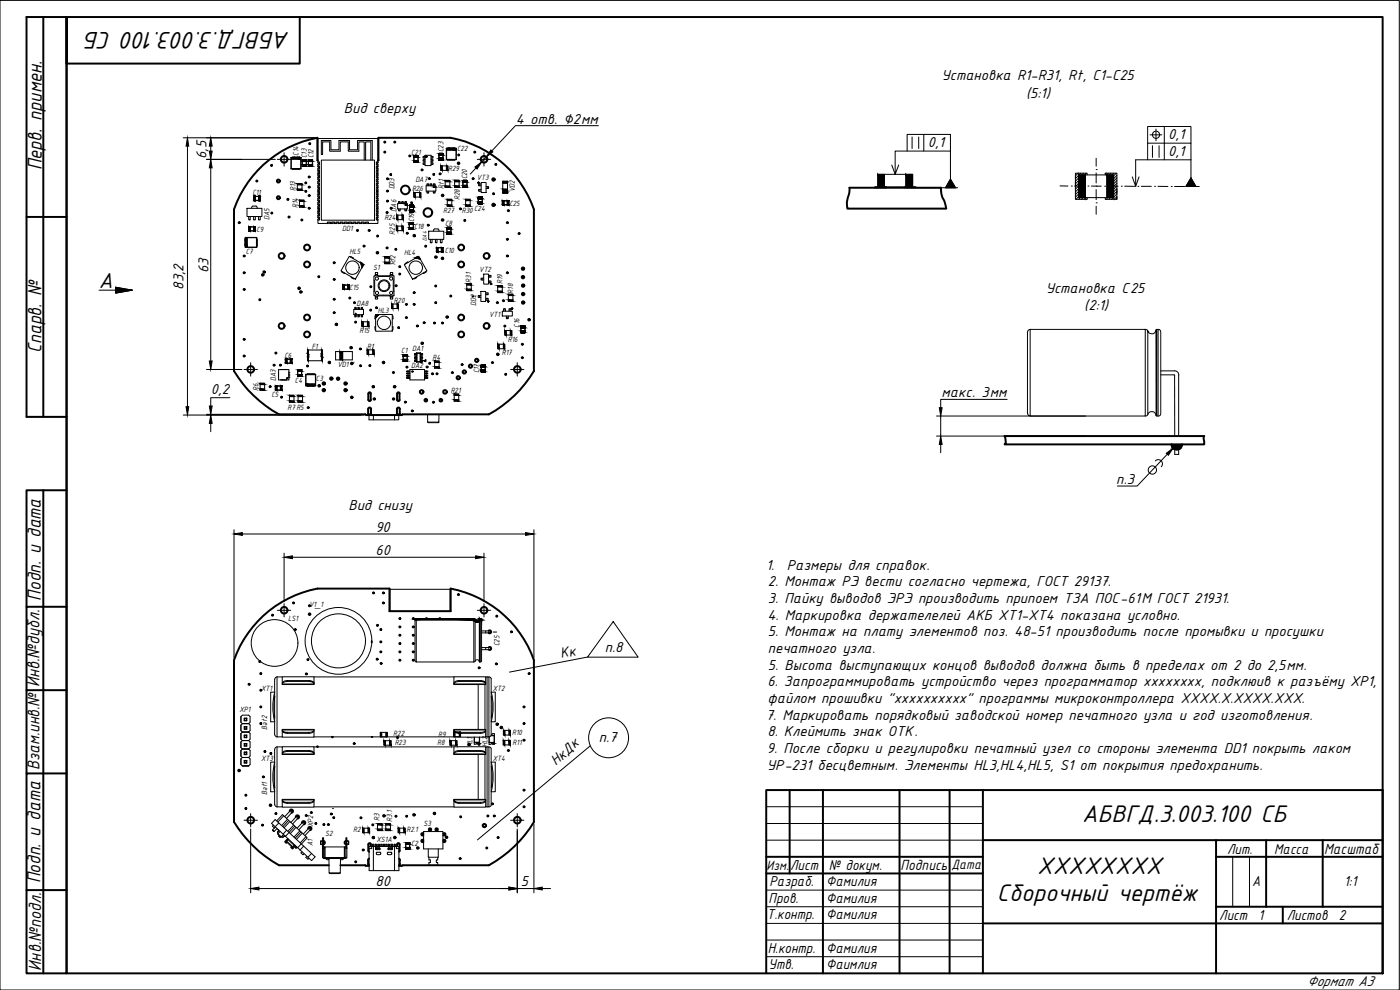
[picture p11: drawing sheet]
<svg xmlns="http://www.w3.org/2000/svg" width="420mm" height="297mm" viewBox="0 0 420 297" stroke-linecap="round" stroke-linejoin="round" font-family="sans-serif">
<defs><g id="words">
<g font-size="7.8">
<text x="87" y="9.6" transform="rotate(-180 87 9.6)">АБВГД.3.003.100 СБ</text>
<text x="324.8" y="246.7">АБВГД.3.003.100 СБ</text>
<text x="311.3" y="262.1">XXXXXXXX</text>
<text x="299.2" y="270.5">Сборочный чертёж</text>
</g>
<text font-size="7" x="29.7" y="86.3">А</text>
<text font-size="6.5" x="12.5" y="51.1" transform="rotate(-90 12.5 51.1)">Перв. примен.</text>
<text font-size="6.3" x="12.4" y="105.9" transform="rotate(-90 12.4 105.9)">Спарв. №</text>
<g font-size="6.2">
<text x="12.2" y="180.3" transform="rotate(-90 12.2 180.3)">Подп. и дата</text>
<text x="12.1" y="265.1" transform="rotate(-90 12.1 265.1)">Подп. и дата</text>
</g>
<g font-size="5.7">
<text x="11.8" y="206.3" transform="rotate(-90 11.8 206.3)">Инв.№дубл.</text>
<text x="12.4" y="291.2" transform="rotate(-90 12.4 291.2)">Инв.№подл.</text>
</g>
<text font-size="5.5" x="11.9" y="231.1" transform="rotate(-90 11.9 231.1)">Взам.инв.№</text>
<g font-size="4.8">
<text x="397.4" y="256.1">Масштаб</text>
<text x="270.3" y="261">Подпись</text>
</g>
<g font-size="4.7">
<text x="282.6" y="24.1">Установка R1-R31, Rt, C1-C25</text>
<text x="307.9" y="29.4">(5:1)</text>
<text x="103.2" y="33.9">Вид сверху</text>
<text x="154.8" y="37.1">4 отв. ∅2мм</text>
<text x="350.6" y="41.8">0,1</text>
<text x="62" y="47.7" transform="rotate(-90 62 47.7)">6,5</text>
<text x="278.5" y="44.2">0,1</text>
<text x="350.6" y="46.8">0,1</text>
<text x="62.6" y="81.9" transform="rotate(-90 62.6 81.9)">63</text>
<text x="55" y="86.9" transform="rotate(-90 55 86.9)">83,2</text>
<text x="313.9" y="87.8">Установка С25</text>
<text x="325.4" y="93.1">(2:1)</text>
<text x="63.3" y="118.1">0,2</text>
<text x="282.6" y="119.2">макс. 3мм</text>
<text x="334.9" y="145.2">п.3</text>
<text x="104.6" y="153">Вид снизу</text>
<text x="112.6" y="159.6">90</text>
<text x="112.7" y="166.6">60</text>
<text x="229.9" y="170.9">1.</text>
<text x="236.1" y="170.9">Размеры для справок.</text>
<text x="230.5" y="175.9">2. Монтаж РЭ вести согласно чертежа, ГОСТ 29137.</text>
<text x="230.3" y="185.9">4. Маркировка держателелей АКБ XT1-XT4 показана условно.</text>
<text x="230.5" y="180.9">3. Пайку выводов ЭРЭ производить припоем ТЗА ПОС-61М ГОСТ 21931.</text>
<text x="230.5" y="190.9">5. Монтаж на плату элементов поз. 48-51 производить после промывки и просушки</text>
<text x="168.4" y="197.6" transform="rotate(-13 168.4 197.6)">Кк</text>
<text x="181.5" y="195.5">п.8</text>
<text x="230.5" y="195.9">печатного узла.</text>
<text x="230.5" y="200.9">5. Высота выступающих концов выводов должна быть в пределах от 2 до 2,5мм.</text>
<text x="230.3" y="205.9">6. Запрограммировать устройство через программатор xxxxxxxx, подклюив к разъёму XP1,</text>
<text x="229.9" y="215.9">7. Маркировать порядковый заводской номер печатного узла и год изготовления.</text>
<text x="230.3" y="210.9">файлом прошивки &quot;xxxxxxxxxx&quot; программы микроконтроллера XXXX.X.XXXX.XXX.</text>
<text x="230.3" y="220.9">8. Клеймить знак ОТК.</text>
<text x="179.7" y="222.5">п.7</text>
<text x="230.2" y="225.9">9. После сборки и регулировки печатный узел со стороны элемента DD1 покрыть лаком</text>
<text x="166.8" y="229.9" transform="rotate(-42 166.8 229.9)">НкДк</text>
<text x="230.2" y="230.9">УР-231 бесцветным. Элементы HL3,HL4,HL5, S1 от покрытия предохранить.</text>
<text x="368.3" y="256.1">Лит.</text>
<text x="382.4" y="256.1">Масса</text>
<text x="237.2" y="261.1">Лист</text>
<text x="248.8" y="260.9">№ докум.</text>
<text x="112.7" y="266">80</text>
<text x="156.3" y="266">5</text>
<text x="230.9" y="265.8">Разраб.</text>
<text x="247.9" y="265.8">Фамилия</text>
<text x="375.8" y="265.8">А</text>
<text x="403.4" y="265.9">1:1</text>
<text x="230.2" y="275.9">Т.контр.</text>
<text x="230.7" y="271">Пров.</text>
<text x="247.9" y="270.9">Фамилия</text>
<text x="247.9" y="275.9">Фамилия</text>
<text x="365.9" y="276.2">Лист 1</text>
<text x="386.2" y="276">Листов</text>
<text x="401.8" y="276">2</text>
<text x="230.4" y="285.9">Н.контр.</text>
<text x="247.9" y="285.9">Фамилия</text>
<text x="230.7" y="290.7">Утв.</text>
<text x="247.9" y="290.9">Фаимлия</text>
<text x="392.3" y="295.9">Формат А3</text>
</g>
<text font-size="4.4" x="285.5" y="260.6">Дата</text>
<text font-size="4.3" x="230" y="261">Изм.</text>
<g font-size="2.5">
<text x="124.3" y="68.7">C18</text>
<text x="133.6" y="67.8">C8</text>
<text x="92.8" y="182.1">V1_1</text>
<text x="86.4" y="186.4">LS1</text>
<text x="149.9" y="193.9" transform="rotate(-90 149.9 193.9)">C25</text>
<text x="78.4" y="207.2">XT1</text>
<text x="147.9" y="207.2">XT2</text>
<text x="71.8" y="213.8">XP1</text>
<text x="80.2" y="218.9" transform="rotate(-90 80.2 218.9)">Bat2</text>
<text x="118" y="221">R22</text>
<text x="131.5" y="221.3">R9</text>
<text x="153.7" y="220.5">R10</text>
<text x="118.4" y="223.4">R23</text>
<text x="131.2" y="223.5">R8</text>
<text x="141.8" y="224.2" transform="rotate(-90 141.8 224.2)">HL1</text>
<text x="146.3" y="224.2" transform="rotate(-90 146.3 224.2)">HL2</text>
<text x="153.8" y="223.6">R11</text>
<text x="78.4" y="228.2">XT3</text>
<text x="147.9" y="228.2">XT4</text>
<text x="80.2" y="238.5" transform="rotate(-90 80.2 238.5)">Bat1</text>
<text x="94" y="248.2" transform="rotate(-90 94 248.2)">XP2</text>
<text x="97.6" y="250.7">S2</text>
<text x="106" y="249.8">R2</text>
<text x="113.9" y="246.5" transform="rotate(-90 113.9 246.5)">R3</text>
<text x="117.7" y="246.5" transform="rotate(-90 117.7 246.5)">R3.1</text>
<text x="122" y="249.8">R2.1</text>
<text x="127.1" y="247.8">S3</text>
<text x="93.9" y="253.9" transform="rotate(-90 93.9 253.9)">A1</text>
<text x="113" y="252.6">XS1A</text>
<text x="123.4" y="253.8">C2</text>
</g>
<g font-size="2.4">
<text x="89.6" y="46.8" transform="rotate(-90 89.6 46.8)">C14</text>
<text x="92.1" y="47.4" transform="rotate(-90 92.1 47.4)">C13</text>
<text x="94.1" y="47.5" transform="rotate(-90 94.1 47.5)">C12</text>
<text x="123.4" y="46.4">C21</text>
<text x="133.1" y="45.7" transform="rotate(-90 133.1 45.7)">C23</text>
<text x="137.2" y="45.5">C22</text>
<text x="134.5" y="51.3">R29</text>
<text x="140.2" y="53.8" transform="rotate(-90 140.2 53.8)">C20</text>
<text x="143.1" y="54">VT3</text>
<text x="75.7" y="58.4">C11</text>
<text x="88.7" y="57.3" transform="rotate(-90 88.7 57.3)">R13</text>
<text x="118.4" y="56.8" transform="rotate(-90 118.4 56.8)">DD3</text>
<text x="123.7" y="57.3">R26</text>
<text x="124.7" y="54.6">DA7</text>
<text x="133.2" y="56.6" transform="rotate(-90 133.2 56.6)">Rt1</text>
<text x="154.5" y="57.6" transform="rotate(-90 154.5 57.6)">VD2</text>
<text x="80.9" y="66" transform="rotate(-90 80.9 66)">DA5</text>
<text x="89.4" y="62.5" transform="rotate(-90 89.4 62.5)">R14</text>
<text x="119" y="63.5" transform="rotate(-90 119 63.5)">DA6</text>
<text x="133" y="63.8">R27</text>
<text x="138" y="60" transform="rotate(-90 138 60)">R28</text>
<text x="138.6" y="63.8">R30C24</text>
<text x="152.9" y="61.9">C25</text>
<text x="77" y="69.5">C9</text>
<text x="102.7" y="69.2">DD1</text>
<text x="115.4" y="66">R24</text>
<text x="118.5" y="70.4" transform="rotate(-90 118.5 70.4)">R25</text>
<text x="124.2" y="66.7" transform="rotate(-90 124.2 66.7)">C19</text>
<text x="73.8" y="76.1">C7</text>
<text x="104.9" y="76.3">HL5</text>
<text x="121.3" y="76.4">HL4</text>
<text x="133.5" y="75.8">C10</text>
<text x="112" y="81">S1</text>
<text x="118.7" y="79.7" transform="rotate(-90 118.7 79.7)">R12</text>
<text x="143.8" y="81.5">VT2</text>
<text x="104.9" y="87">C15</text>
<text x="141.4" y="84.8" transform="rotate(-90 141.4 84.8)">R31</text>
<text x="150.8" y="85.3" transform="rotate(-90 150.8 85.3)">R19</text>
<text x="154" y="88.1" transform="rotate(-90 154 88.1)">R18</text>
<text x="107" y="91.8">DA8</text>
<text x="113.4" y="94">HL3</text>
<text x="118.2" y="91">R20</text>
<text x="142.9" y="91.7" transform="rotate(-90 142.9 91.7)">DD2</text>
<text x="146.8" y="95">VT1</text>
<text x="107.9" y="99.9">R15</text>
<text x="155.9" y="98.3" transform="rotate(-90 155.9 98.3)">C16</text>
<text x="85.4" y="107.4">C6</text>
<text x="93.6" y="104.6">F1</text>
<text x="110.2" y="104.6">R1</text>
<text x="120.4" y="106">C1</text>
<text x="123.7" y="105.4">DA1</text>
<text x="129.8" y="107.9">R4</text>
<text x="150.6" y="106.5">R17</text>
<text x="152.4" y="102.5">R16</text>
<text x="101.3" y="110.1">VD1</text>
<text x="123.4" y="110.6">DA2</text>
<text x="143.8" y="112" transform="rotate(-90 143.8 112)">C17</text>
<text x="77.6" y="117.3" transform="rotate(-90 77.6 117.3)">R6</text>
<text x="81.5" y="119.1">C5</text>
<text x="82.9" y="114.4" transform="rotate(-94 82.9 114.4)">DA3</text>
<text x="88.5" y="115">C4</text>
<text x="94.8" y="114.5">C3</text>
<text x="135.3" y="117.8">R21</text>
<text x="86.3" y="123">R7R5</text>
</g>
<text font-size="2" x="105.7" y="109.1">+</text>
<text font-size="1.9" x="128.1" y="72.2" transform="rotate(-90 128.1 72.2)">DA4</text>
</g></defs>
<g fill="none" stroke="#000" stroke-width=".3">
<path d="M0 .1h419.9v296.9h-419.9zM179.6 37.7h-24.9l-7.1 7.6M346.9 38.7v3.5M349.4 38h-5v5M55 41.3h39.6M56.3 43.8v78.2M62 47.8h20.6M63.2 43.8v1.5M63.2 50.4v57.9M83.2 47.8h4M85.3 45.8v4.1M142.8 50.4l-1.7 1.8"/>
<path d="M143.3 47.8h3.9M145.2 45.8v4.1M145.9 47.1l-1.3 1.5M262.5 56.1h3.4v.2h-3.4zM262.8 56.1l-.2 .2M263.2 56.1l-.3 .2M263.6 56.1l-.2 .2M264 56.1l-.3 .2M264.4 56.1l-.3 .2M264.8 56.1l-.3 .2M265.2 56.1l-.3 .2M265.6 56.1l-.3 .2"/>
<path d="M265.9 56.1l-.2 .2M267.6 49.5l1 2.8M269.7 49.5l-1.1 2.8v-7h16.6v8.4M271.4 56.1h3.5v.2h-3.5zM271.7 56.1l-.2 .2M272.1 56.1l-.2 .2M272.5 56.1l-.2 .2M272.9 56.1l-.2 .2M273.3 56.1l-.2 .2M273.7 56.1l-.2 .2M273.7 41.1v3.5M274.1 56.1l-.2 .2"/>
<path d="M274.5 56.1l-.2 .2M274.9 56.1l-.2 .2M274.9 56.3h12.5M275.7 41.1v3.5M277.2 45.3v-5h8v5M277.2 40.3h-5v5M285.2 53.7l1.6 2.6h-3zM318.1 55.8h2.4M321.5 55.8h.1M322.5 55.8h3M323.6 52l-.9 .8v.8l1-1M323.7 53.4l-1 .9v.8l1-.9"/>
<path d="M323.7 55l-1 1v-.9M323.7 55.8l-1 1M323.7 56.6l-1 1M323.7 57.4l-1 1M323.7 58.2l-1 1M323.7 59l-.8 .8M324.2 59.3l-.5 .5M324.4 52l-.6 .5M325 59.3l-.5 .5M325.2 52l-.5 .5M325.8 59.3l-.5 .5M325.9 52l-.4 .5"/>
<path d="M326.3 52.5v-.5h-3.6v7.8h3.6v-.5M326.3 59.7l-.2 .1M326.5 55.8h.1M327.5 55.8l3 .1M329 55.9h.1M329 50.9h.1M329 47.5v2.4M329 51.9v3M329 56.9v3M331.5 55.9h.1M331.7 52.5v-.5h3.5v7.8h-3.5v-.5M331.8 52l-.1 .1"/>
<path d="M332.5 59.3l-.5 .5M332.5 55.9h3M332.6 52l-.5 .5M333.3 59.3l-.5 .5M333.4 52l-.5 .5M334.2 58.4l1-1v.8l-1.6 1.6M334.2 52l-.5 .5M334.4 59.8l.8-.8v.8M335 52l-.8 .8M335.2 57.4v-.8l-1 1M335.2 55.8l-1 1M335.2 55l-1 1"/>
<path d="M335.2 54.2l-1 .9M335.2 53.4l-1 1M335.2 52.6l-1 1M336.5 55.9h.1M337.5 55.9h3M339.8 53.1l1 2.8 1-2.8M341.5 55.9h.1M342.5 55.9h3M345.1 40.5h3.6M345.9 43.7v3.5M346.5 55.9h.1M347.5 55.9l3 .1"/>
<path d="M347.9 43.7v3.5M349.4 47.9v-4.9h8v4.9M351.5 56h.1M352.5 56h3M356.5 56h.1M357.4 53.4l1.5 2.6h-3zM357.4 43v-5h-8v5h-5v4.9M357.4 47.9h-16.6v8M357.4 47.9v5.5M357.5 56h2.4M329 60.9h.1M329 61.9v2.4"/>
<path d="M29.7 87.1h5M34.7 86.2l5 .9-5 .9zM62 110.9h10.6M69 119.3h-5.8v2.5M73.2 110.9h4.1M75.2 108.8v4M153.2 110.9h4M155.2 108.8v4M302.3 119.8h-20v2.5M55 124.5h54.2M62 124.3h21.1M63.2 124.3v.2"/>
<path d="M63.2 127v2.5M281.1 124.8h44.7M281.1 130.8h44.7M282.3 124.8v6M282.3 133.3v2.5M346.7 138.3a1.25 1.25 0 0 1 1.8 0 1.25 1.25 0 0 1 0 1.7M350.3 136.3l-9 9.5h-6M353.1 133.3l-1.1 1.2M70.2 158.9v38.5M160.2 158.9v38.5M72.7 160.2h85M85.3 166v14.5"/>
<path d="M87.8 167.2h54.9M145.2 166v14.5M83.2 183.1h4M85.3 181.1v4M143.3 183.1h3.9M145.2 181.1v4M148 189.6h1.1M176.1 197.2l-23.2 4.5M184 186.5l7.5 10.7h-15.2zM177.1 223.8l-33.8 28.2M73.2 246.1h4.1M75.2 244.1v4"/>
<path d="M75.2 248.7v19.2M153.2 246.1h4M155.2 244.1v4M155.2 248.7v19.2M160.2 247.2v20.7M77.7 266.6h75M155.2 266.6h5M162.7 266.6h2.5"/>
<circle cx="346.9" cy="40.4" r="1.08"/>
<circle cx="345.8" cy="141" r="1.25"/>
<circle cx="182.6" cy="221.4" r="6"/>
</g>
<g fill="none" stroke="#000" stroke-width=".59">
<path d="M13 5.1v120M20 5.1h395v286.9h-395zM20 5.1h-12v120h12M90 5.1v14h-70v-14v286.9h-12v-24.9h12M95.4 48.1h-.2v-6.8a33.1 33.1 0 0 0-25 21.5v48.5a36.4 36.4 0 0 0 13.5 13h25.9l.3 .2 36.8-.2a35.5 35.5 0 0 0 13.5-13v-48.5a32.9 32.9 0 0 0-24.9-21.5h-21.7v6.8h-.2M254.9 56.3h27.5l.3 2.4 .8 1.8 .5 2.1h-29.7v-.4a9.8 9.8 0 0 1 .6-4.7zM8 65.1h12M110.5 118.1v1.9M110.6 118.1l.3-.4 .4 .4-.1 2.1-.4 .1-.2-.3M112.2 119.5h.3v.4h-.3zM119.2 118.1v1.9M119.2 118.1l.4-.4 .3 .4v2.1l-.5 .1-.2-.3"/>
<path d="M110.7 122.3h.5l.2 .4v1.3l-.5 .4-.4-.4v-1.3zM120 122.8v1.2M120 122.7l-.2-.4-.6 .2-.1 1.5 .5 .4 .4-.4M301.5 130.8h59.9l-.2 .5 .2 2h-59.9a1.66 1.66 0 0 0 .2-1.9zM351.6 133.3a1.59 1.59 0 0 0 1.6 1.6 1.59 1.59 0 0 0 1.6-1.6M13 147.1v144.9M20 147.1h-12v35M20 182.1h-12v25M78 198.4l-.1 .2 .2-.2M111.6 192.5v.2M127.8 185.6h.3M131.9 185.6h.3"/>
<path d="M146.6 189.3a.44 .44 0 0 1 .7 0 .44 .44 0 0 1 0 .6 .44 .44 0 0 1-.7 0M146.6 194.3a.44 .44 0 0 1 .7 0 .44 .44 0 0 1 0 .6 .44 .44 0 0 1-.7 0M20 207.1h-12v25M20 232.1h-12v35M95.1 224.1h.3M99.6 221.1h.3M111.5 221.1h.3M143.7 223.3l.1 .2 .1-.2M237 237.1v25M247 237.1v54.9M270 237.1v54.9M285 237.1v54.9"/>
<path d="M295 237.1v54.9M87 243.4a.49 .49 0 0 1 .4-.5 .49 .49 0 0 1 .5 .4 .49 .49 0 0 1-.4 .6M88.8 245.2a.49 .49 0 0 1 .4-.6 .49 .49 0 0 1 .5 .5 .49 .49 0 0 1-.4 .5M90.6 246.9a.49 .49 0 0 1 .5-.5 .49 .49 0 0 1 .5 .4 .49 .49 0 0 1-.4 .5M92.5 248.7a.49 .49 0 0 1 .4-.6 .49 .49 0 0 1 .6 .4 .49 .49 0 0 1-.5 .6M96.7 253.3h.1M96.8 252.3h-.1M97.1 252.3l.4 .5-.4 .5M98.7 259.6h-15a37.3 37.3 0 0 1-13.5-13v-48.5a33 33 0 0 1 25-21.5h21.7v6.8h18.4v-6.8a32.9 32.9 0 0 1 24.9 21.5v48.5a36.4 36.4 0 0 1-13.5 13M102.2 259.6l8.5 .2M103.8 252.3l-.4 .5 .4 .5M104.1 252.3h.1"/>
<path d="M104.2 253.3h-.1M110.5 253.4v1.9M110.6 253.3l.3-.3 .4 .3M110.6 255.2l.2 .4M110.8 257.6l-.3 .4v1.2l.3 .4M111.3 253.4v.5M119.2 253.4v.5M119.2 253.3l.4-.3 .3 .3M119.7 257.6l.3 .4M119.9 253.4v1.8l-.2 .4M120 258v1.2M120 259.2l-.3 .4"/>
<path d="M120.8 259.6l-1.1 .2M127.1 252.1a.36 .36 0 0 0-.5 0 .36 .36 0 0 0 0 .5 .36 .36 0 0 0 .5 0M127.1 250.1a.36 .36 0 0 0-.5 0 .36 .36 0 0 0 0 .5 .36 .36 0 0 0 .5 0M128.8 249.1a.36 .36 0 0 1 0-.5 .36 .36 0 0 1 .5 0 .36 .36 0 0 1 0 .5M130.8 249.1a.36 .36 0 0 1 0-.5 .36 .36 0 0 1 .5 0 .36 .36 0 0 1 0 .5M133.1 252.1a.36 .36 0 0 1 .5 0 .36 .36 0 0 1 0 .5 .36 .36 0 0 1-.5 0M133.1 250.1a.36 .36 0 0 1 .5 0 .36 .36 0 0 1 0 .5 .36 .36 0 0 1-.5 0M230 257.1h65M295 252.1h120M365 257.1h50M365 252.1v39.9M380 252.1v20"/>
<path d="M397 252.1v20M230 262.1h65M295 277.1h120M365 272.1h50M385 272.1v5M230 292v-54.9h185v54.9"/>
<circle cx="77.1" cy="54.3" r=".15"/>
<circle cx="81.5" cy="49.6" r=".15"/>
<circle cx="83.5" cy="54.3" r=".44"/>
<circle cx="83.5" cy="59.3" r=".44"/>
<circle cx="85.3" cy="47.8" r=".99"/>
<circle cx="86.4" cy="59.8" r=".15"/>
<circle cx="91.8" cy="54.9" r=".15"/>
<circle cx="91.8" cy="57.4" r=".15"/>
<circle cx="92.8" cy="56.1" r=".15"/>
<circle cx="92.8" cy="58.7" r=".15"/>
<circle cx="92.8" cy="53.1" r=".15"/>
<circle cx="92.9" cy="43.1" r=".15"/>
<circle cx="115.5" cy="42.6" r=".15"/>
<circle cx="115.5" cy="45.6" r=".15"/>
<circle cx="116.3" cy="53.6" r=".15"/>
<circle cx="116.3" cy="57.3" r=".15"/>
<circle cx="117.2" cy="52.4" r=".15"/>
<circle cx="118.5" cy="42.6" r=".15"/>
<circle cx="121.6" cy="57" r="1.29"/>
<circle cx="123" cy="46.8" r=".15"/>
<circle cx="126.6" cy="51" r=".15"/>
<circle cx="128.8" cy="53.6" r=".15"/>
<circle cx="130.2" cy="52.3" r=".15"/>
<circle cx="132.1" cy="52.2" r=".15"/>
<circle cx="132.8" cy="58.6" r=".23"/>
<circle cx="137.6" cy="49" r=".23"/>
<circle cx="137.6" cy="46.5" r=".15"/>
<circle cx="142" cy="53.6" r=".15"/>
<circle cx="142.5" cy="45.6" r=".15"/>
<circle cx="145.3" cy="47.8" r=".99"/>
<circle cx="148.1" cy="53.9" r=".36"/>
<circle cx="148.1" cy="58.1" r=".15"/>
<circle cx="148.8" cy="49.3" r=".15"/>
<circle cx="71.8" cy="66.8" r=".15"/>
<circle cx="73.3" cy="76.8" r=".15"/>
<circle cx="81.6" cy="63.9" r=".15"/>
<circle cx="84.5" cy="76.8" r=".87"/>
<circle cx="86.7" cy="65.1" r=".15"/>
<circle cx="90.6" cy="66" r=".15"/>
<circle cx="92.1" cy="74.3" r=".87"/>
<circle cx="92.1" cy="79.3" r=".87"/>
<circle cx="92.8" cy="62.5" r=".15"/>
<circle cx="100.3" cy="78.8" r=".15"/>
<circle cx="107.3" cy="69.1" r=".15"/>
<circle cx="109.2" cy="73.8" r=".15"/>
<circle cx="110.8" cy="69.1" r=".15"/>
<circle cx="113.3" cy="75.8" r=".23"/>
<circle cx="113.3" cy="70.8" r=".15"/>
<circle cx="116.1" cy="63.8" r=".15"/>
<circle cx="116.1" cy="74.4" r=".15"/>
<circle cx="116.3" cy="60.3" r=".15"/>
<circle cx="117.4" cy="62.5" r=".15"/>
<circle cx="118.8" cy="74.8" r=".15"/>
<circle cx="122.2" cy="70" r=".15"/>
<circle cx="123.5" cy="60.8" r=".15"/>
<circle cx="124.3" cy="70.7" r=".23"/>
<circle cx="127.7" cy="73.9" r=".15"/>
<circle cx="128.4" cy="63.8" r="1.29"/>
<circle cx="128.5" cy="67.6" r=".15"/>
<circle cx="130.8" cy="77.1" r=".23"/>
<circle cx="132.8" cy="77.5" r=".23"/>
<circle cx="132.8" cy="66" r=".23"/>
<circle cx="138.2" cy="62.7" r=".15"/>
<circle cx="138.4" cy="74.3" r=".87"/>
<circle cx="138.4" cy="79.3" r=".87"/>
<circle cx="139.5" cy="66.1" r=".15"/>
<circle cx="146" cy="76.8" r=".87"/>
<circle cx="148.1" cy="61.5" r=".36"/>
<circle cx="152.3" cy="76.8" r=".15"/>
<circle cx="152.3" cy="66.8" r=".15"/>
<circle cx="152.3" cy="71.8" r=".15"/>
<circle cx="152.5" cy="63.2" r=".15"/>
<circle cx="155.8" cy="70.1" r=".15"/>
<circle cx="73.3" cy="81.8" r=".15"/>
<circle cx="73.3" cy="86.8" r=".15"/>
<circle cx="78" cy="89.9" r=".15"/>
<circle cx="78.8" cy="82.5" r=".23"/>
<circle cx="79.3" cy="81.6" r=".23"/>
<circle cx="84.5" cy="97.8" r=".87"/>
<circle cx="89.7" cy="86.5" r=".23"/>
<circle cx="90.3" cy="87.6" r=".23"/>
<circle cx="92.1" cy="95.3" r=".87"/>
<circle cx="95.7" cy="83" r=".15"/>
<circle cx="100.3" cy="83.8" r=".15"/>
<circle cx="100.3" cy="89.8" r=".15"/>
<circle cx="100.3" cy="93.8" r=".15"/>
<circle cx="100.9" cy="97.3" r=".23"/>
<circle cx="105" cy="89.4" r=".15"/>
<circle cx="106.4" cy="90.8" r=".15"/>
<circle cx="106.7" cy="96.7" r=".15"/>
<circle cx="111.2" cy="93.1" r=".15"/>
<circle cx="111.3" cy="86" r=".15"/>
<circle cx="113" cy="92.3" r=".15"/>
<circle cx="118.9" cy="85.7" r=".15"/>
<circle cx="119.6" cy="98.3" r=".15"/>
<circle cx="120" cy="80" r=".15"/>
<circle cx="120" cy="82.2" r=".15"/>
<circle cx="121.9" cy="91.3" r=".15"/>
<circle cx="121.9" cy="95.3" r=".15"/>
<circle cx="124.3" cy="87.8" r=".15"/>
<circle cx="124.3" cy="91.3" r=".15"/>
<circle cx="125.2" cy="97.8" r=".15"/>
<circle cx="127.3" cy="96.8" r=".15"/>
<circle cx="130.4" cy="96.9" r=".15"/>
<circle cx="130.7" cy="90.8" r=".15"/>
<circle cx="130.7" cy="85.8" r=".15"/>
<circle cx="132.8" cy="96.9" r=".15"/>
<circle cx="134.2" cy="95.1" r=".23"/>
<circle cx="135.3" cy="88.8" r=".15"/>
<circle cx="138.4" cy="95.3" r=".87"/>
<circle cx="146" cy="97.8" r=".87"/>
<circle cx="149.2" cy="90.8" r=".15"/>
<circle cx="151.1" cy="90.2" r=".15"/>
<circle cx="151.5" cy="97.8" r=".15"/>
<circle cx="152.3" cy="81.8" r=".15"/>
<circle cx="157" cy="83.1" r=".36"/>
<circle cx="157" cy="80.6" r=".36"/>
<circle cx="157" cy="85.7" r=".36"/>
<circle cx="157" cy="88.2" r=".36"/>
<circle cx="157" cy="90.8" r=".36"/>
<circle cx="158.8" cy="95.9" r=".23"/>
<circle cx="73.3" cy="101.8" r=".15"/>
<circle cx="73.3" cy="106.8" r=".15"/>
<circle cx="75.2" cy="110.8" r=".99"/>
<circle cx="81" cy="116" r=".15"/>
<circle cx="82.2" cy="109.6" r=".15"/>
<circle cx="82.8" cy="105.9" r=".15"/>
<circle cx="84.1" cy="109.6" r=".15"/>
<circle cx="84.5" cy="119.2" r=".15"/>
<circle cx="92.1" cy="100.3" r=".87"/>
<circle cx="92.3" cy="109.8" r=".15"/>
<circle cx="95.8" cy="115.7" r=".23"/>
<circle cx="97.2" cy="117.1" r=".36"/>
<circle cx="97.2" cy="115.1" r=".36"/>
<circle cx="98.8" cy="108.8" r=".23"/>
<circle cx="99.4" cy="113.6" r=".36"/>
<circle cx="101.5" cy="113.6" r=".36"/>
<circle cx="103.7" cy="115.1" r=".36"/>
<circle cx="103.7" cy="117.1" r=".36"/>
<circle cx="105.3" cy="104.3" r=".23"/>
<circle cx="105.6" cy="119.2" r=".23"/>
<circle cx="105.6" cy="109.1" r=".23"/>
<circle cx="108.1" cy="104.7" r=".15"/>
<circle cx="108.2" cy="109.7" r=".15"/>
<circle cx="111" cy="109.7" r=".15"/>
<circle cx="112" cy="116" r=".25"/>
<circle cx="115.1" cy="108.8" r=".23"/>
<circle cx="118" cy="111.8" r=".15"/>
<circle cx="118.1" cy="119.7" r=".22"/>
<circle cx="118.4" cy="116" r=".25"/>
<circle cx="122.1" cy="110.2" r=".15"/>
<circle cx="126.4" cy="108.5" r=".15"/>
<circle cx="126.5" cy="117.6" r=".54"/>
<circle cx="126.7" cy="103" r=".23"/>
<circle cx="128.2" cy="110.1" r=".15"/>
<circle cx="128.9" cy="109" r=".15"/>
<circle cx="129.8" cy="112.1" r=".15"/>
<circle cx="131.1" cy="112.1" r=".15"/>
<circle cx="133.6" cy="117.6" r=".55"/>
<circle cx="135.7" cy="111.8" r=".15"/>
<circle cx="137.5" cy="113.3" r=".49"/>
<circle cx="138.4" cy="100.3" r=".87"/>
<circle cx="138.7" cy="109.4" r=".15"/>
<circle cx="139.3" cy="111.6" r=".49"/>
<circle cx="141.2" cy="109.9" r=".49"/>
<circle cx="143.1" cy="108.1" r=".49"/>
<circle cx="147.8" cy="108.8" r=".15"/>
<circle cx="149.4" cy="106.3" r=".23"/>
<circle cx="151.7" cy="112.3" r=".15"/>
<circle cx="155.3" cy="110.8" r=".99"/>
<circle cx="156.7" cy="107.3" r=".15"/>
<circle cx="156.7" cy="103.3" r=".15"/>
<circle cx="92.5" cy="122.3" r=".15"/>
<circle cx="121.6" cy="120.7" r=".15"/>
<circle cx="123.7" cy="123.3" r=".15"/>
<circle cx="127.8" cy="120.1" r=".39"/>
<circle cx="130.1" cy="120.7" r=".15"/>
<circle cx="132.3" cy="120.1" r=".41"/>
<circle cx="112.1" cy="177.9" r=".15"/>
<circle cx="115" cy="177.9" r=".15"/>
<circle cx="137.6" cy="178.4" r=".15"/>
<circle cx="81.8" cy="184.6" r=".15"/>
<circle cx="85.3" cy="183.1" r=".99"/>
<circle cx="88.1" cy="180.9" r=".15"/>
<circle cx="88.6" cy="188.9" r=".15"/>
<circle cx="92.4" cy="197.9" r=".15"/>
<circle cx="92.9" cy="181.7" r=".15"/>
<circle cx="92.9" cy="184.3" r=".23"/>
<circle cx="113.2" cy="197.8" r=".15"/>
<circle cx="113.3" cy="187.6" r=".15"/>
<circle cx="114.3" cy="188.9" r=".15"/>
<circle cx="114.3" cy="192.6" r=".15"/>
<circle cx="114.3" cy="195.6" r=".15"/>
<circle cx="114.4" cy="199.1" r=".15"/>
<circle cx="115" cy="180.9" r=".15"/>
<circle cx="120" cy="190.6" r=".15"/>
<circle cx="120" cy="185.6" r=".15"/>
<circle cx="120" cy="198.1" r=".15"/>
<circle cx="120" cy="193.1" r=".15"/>
<circle cx="120" cy="195.6" r=".15"/>
<circle cx="120" cy="188.1" r=".15"/>
<circle cx="124" cy="185.6" r=".15"/>
<circle cx="124" cy="190.6" r=".15"/>
<circle cx="124" cy="198.1" r=".15"/>
<circle cx="124" cy="193.1" r=".15"/>
<circle cx="124" cy="195.6" r=".15"/>
<circle cx="124" cy="188.1" r=".15"/>
<circle cx="145.3" cy="183.1" r=".99"/>
<circle cx="148.9" cy="199.2" r=".15"/>
<circle cx="149.1" cy="184.9" r=".15"/>
<circle cx="153.5" cy="189.6" r=".15"/>
<circle cx="74.7" cy="205.3" r=".15"/>
<circle cx="78.3" cy="207.1" r=".15"/>
<circle cx="78.3" cy="202.1" r=".15"/>
<circle cx="78.3" cy="212.1" r=".15"/>
<circle cx="78.3" cy="217.1" r=".15"/>
<circle cx="91.9" cy="202.2" r=".15"/>
<circle cx="143.8" cy="200.4" r=".15"/>
<circle cx="149.2" cy="217.3" r=".23"/>
<circle cx="150.4" cy="218.3" r=".23"/>
<circle cx="157.2" cy="212.1" r=".15"/>
<circle cx="157.2" cy="217.1" r=".15"/>
<circle cx="158.8" cy="202.1" r=".15"/>
<circle cx="71.7" cy="231.2" r=".23"/>
<circle cx="73.8" cy="238.6" r=".15"/>
<circle cx="79" cy="233.1" r=".15"/>
<circle cx="79.5" cy="225.5" r=".15"/>
<circle cx="81.3" cy="226.1" r=".15"/>
<circle cx="106.3" cy="223.1" r=".15"/>
<circle cx="119.3" cy="221.3" r=".15"/>
<circle cx="140.7" cy="223.4" r=".23"/>
<circle cx="152.5" cy="225.2" r=".15"/>
<circle cx="157.2" cy="222.1" r=".15"/>
<circle cx="157.2" cy="237.1" r=".15"/>
<circle cx="73.8" cy="242.6" r=".15"/>
<circle cx="75.2" cy="246.1" r=".99"/>
<circle cx="78.8" cy="247.6" r=".15"/>
<circle cx="81.2" cy="241.6" r=".23"/>
<circle cx="82.8" cy="244.1" r=".15"/>
<circle cx="91.9" cy="244.7" r=".15"/>
<circle cx="93.4" cy="243.8" r=".15"/>
<circle cx="94.8" cy="247.1" r=".15"/>
<circle cx="97.2" cy="247.4" r=".15"/>
<circle cx="98.5" cy="247.4" r=".15"/>
<circle cx="99.4" cy="244.2" r=".15"/>
<circle cx="100.1" cy="245.3" r=".15"/>
<circle cx="106.7" cy="258.6" r=".15"/>
<circle cx="108.3" cy="245.4" r=".15"/>
<circle cx="109" cy="255" r=".15"/>
<circle cx="111.9" cy="247.5" r=".15"/>
<circle cx="112" cy="251.3" r=".23"/>
<circle cx="115.2" cy="244.8" r=".23"/>
<circle cx="118.5" cy="251.3" r=".23"/>
<circle cx="118.8" cy="244.9" r=".15"/>
<circle cx="122" cy="244.9" r=".15"/>
<circle cx="124.2" cy="244.5" r=".23"/>
<circle cx="125.4" cy="254.4" r=".23"/>
<circle cx="130.4" cy="244.1" r=".23"/>
<circle cx="134" cy="251.2" r=".23"/>
<circle cx="138.1" cy="257.6" r=".15"/>
<circle cx="138.2" cy="245.1" r=".15"/>
<circle cx="145.4" cy="247.7" r=".49"/>
<circle cx="146.1" cy="254.4" r=".15"/>
<circle cx="146.4" cy="244.8" r=".15"/>
<circle cx="147.8" cy="241.2" r=".15"/>
<circle cx="148.3" cy="244.8" r=".15"/>
<circle cx="149.5" cy="251.3" r=".15"/>
<circle cx="155.3" cy="246.1" r=".99"/>
<circle cx="157.2" cy="242.1" r=".15"/>
</g>
<g fill="none" stroke="#000" stroke-width=".3">
<path d="M76.2 58.9h.4v1.3l-.4-.1zM76.6 58.9h.1M76.6 58.9h1M76.6 59h1M78.1 58.9h-.5v1.3h.5M78.1 58.9v1.2M87.3 47.2l3 .1M87.3 47.2l.1 .1M87.3 47.2v3.5M87.4 47.3h2.9v.4h-2.9zM87.4 47.7v2.9M87.8 50.7h2.2"/>
<path d="M88.3 47.1l-.5 .1h2.2l-.7-.1M89.2 55.1h1.4v2h-1.4zM89.2 55.4h1.4M89.2 56.8h1.4M90.3 47.7v2.9l-3 .1M90.3 50.6l-3 .1M90.3 47.2v3.5M90.7 48v.4M90.7 49.4v-.9h1.2v.9M90.8 49.8v.1M90.8 48.5v.9M90.8 47.9h1.1l.1 .5"/>
<path d="M90.8 49.9h1.1M90.8 47.9v.1M91.9 48.5v.9M91.9 48.4h.1M91.9 49.4h-1.2v.5M92 49.4l-.1 .5M92.5 48v.4M92.5 49.9v-.5h1.3l-.1 .5M92.5 49.4v-.9h1.3v.9M92.6 48l1.1-.1 .1 .5M92.6 49.8v.1M92.6 48.5v.9"/>
<path d="M92.6 49.9h1.1M93.7 48.5v.9M95.4 49.9h.5v.9h-.5l.2-.5zM95.4 59.4l.2-.2-.2-.5h.5v1h-.5v-.2M95.4 58.2l.2-.3-.2-.4h.5v.9h-.5v-.2M95.4 56.9l.2-.3-.2-.4h.5v.9h-.5v-.2M95.4 55.6l.2-.2-.2-.5h.5v1h-.5v-.2M95.4 54.3l.2-.2-.2-.4h.5v.9h-.5v-.2M95.4 53.1l.2-.3-.2-.4h.5v.9h-.5v-.2M95.4 51.8l.2-.2-.2-.5h.5v1h-.5v-.3M95.4 48.8l.2 .2-.2 .5h.5v-.9h-.5v.2M95.4 48.6v-7h18v7"/>
<path d="M95.4 49.5v.4M95.4 50.8v.3M95.4 52.1v.3M95.4 53.3v.4M95.4 54.6v.3M95.4 55.9v.3M95.4 57.1v.4M95.4 58.4v.3M95.4 59.7v.3M96.4 48h16v18.1h-16zM109.3 48v-5.4h-1.6v2.8h-3.2v-2.8h-2.4v2.8h-3.2v-2.8h-2.1v3.7h-.4v-4.2h2.9v2.8h2.4v-2.8h3.2v2.8h2.4v-2.8h4.4v5.9M109.7 48v-5.4h1.6v5.4"/>
<path d="M112.9 49.9h.6l-.3 .4 .3 .5h-.6zM113.4 49.5v.4M113.4 50.8v.3M113.4 52.1v.3M113.4 53.3v.4M113.4 54.6v.3M113.4 55.9v.3M113.4 57.1v.4M113.4 58.4v.3M113.4 59.7v.3M113.5 59.4l-.3-.2 .3-.5h-.6v1h.6v-.2M113.5 58.2l-.3-.3 .3-.4h-.6v.9h.6v-.2"/>
<path d="M113.5 56.9l-.3-.3 .3-.4h-.6v.9h.6v-.2M113.5 55.6l-.3-.2 .3-.5h-.6v1h.6v-.2M113.5 54.3l-.3-.2 .3-.4h-.6v.9h.6v-.2M113.5 53.1l-.3-.3 .3-.4h-.6v.9h.6v-.2M113.5 51.8l-.3-.2 .3-.5h-.6v1h.6v-.3M113.5 48.8l-.3 .2 .3 .5h-.6v-.9h.6v.2M124.2 57.8h2.1v1.3h-2.1zM124.2 47.2v1M124.2 48.6l.1 .1M124.3 48.8h1.1M124.6 57.8v1.3M125.4 46.7l-1.2 .1"/>
<path d="M125.4 46.7l.1 .5h-1.3v-.4M125.5 47.2h.1M125.5 48.6v-.4h-1.3v.5M125.5 47.2v1zM125.9 57.8v1.3M127.3 46.9v.5M127.3 47.9v.5M127.3 48.8v.5M127.6 47.9h-.6v.5h.6M127.6 46.9h-.6v.5h.6M127.6 48.8h-.6v.5h.6M127.6 46.6h1.8v3.1h-1.8z"/>
<path d="M127.9 55.7h2.9v1.6h-2.9zM128.1 55.7v-.6h.6v.6M128.1 57.3v.6h.6v-.6M128.1 55.4h.6M128.1 57.6h.6M129.1 55.7v-.6h.5v.6M129.1 55.4h.5M129.4 47.9h.6v.5h-.6M129.4 46.9h.6v.5h-.6M129.4 48.8h.6v.5h-.6M129.7 46.9v.5M129.7 47.9v.5"/>
<path d="M129.7 48.8v.5M130 55.7v-.6h.6v.6M130 57.3v.6h.6v-.6M130 55.4h.6M130 57.6h.6M131.7 47.6v.3M131.7 46.6v.9h1.2v-.9M131.7 47.9l.1 .1M131.8 46l1.2 .1v.5h-1.3v-.5M131.8 46.6v.9M131.8 46l-.1 .1M132.3 49.8h2.1v1.3h-2.1z"/>
<path d="M132.7 49.8v1.3M133 46.6h.1M133 47.6l-.1 .4h-1.1M133.6 54.1h1.4v2.1h-1.4zM133.6 54.5h1.4M133.6 55.8h1.4M133.9 44.5l3 .1M133.9 44.5l.1 .1M133.9 44.5v3.4M134 44.6h2.9v.4h-2.9zM134 49.8v1.3M134 45v2.8"/>
<path d="M134.2 59.8h1.4v2.1h-1.4zM134.3 44.5h2.2M134.3 48h2.2M134.3 44.4h.7M134.3 47.9v.1M135 44.4v.1M135.9 44.4h.6M135.9 44.4v.1M136.4 54.1h1.4v2.1h-1.4zM136.4 54.5h1.4M136.4 55.8h1.4M136.5 47.9l-2.2 .1"/>
<path d="M136.9 45v2.8l-3 .1M136.9 47.8l-3 .1M136.9 44.5v3.4M138.9 54.2v.4h1.3v-.4M138.9 56.1v-.4h1.3l-.1 .4M138.9 54.6v1.1M138.9 56.1h.1M139 54.1l1.2 .1M139 54.6v1.1M139 56.2h1.1M139 54.1l-.1 .1M139.7 59.8h1.4v2.1h-1.4z"/>
<path d="M140.2 54.6h.1M140.2 54.6v1.1zM143.5 59.6v1M143.6 59.1h1.1l.1 .5h-1.3zM144 55.2v.5M144 56.8v.6M144.4 54.8h1.5v3h-1.5zM144.4 56.8h-.8v.6h.8M144.4 55.2h-.8v.5h.8M144.7 59.6v1M144.8 59.6h.1M144.8 59.6v1"/>
<path d="M145.9 56h.7v.5h-.7M146.3 56v.5M150.8 54.5h1.6v.2h-1.6zM150.8 57.7h1.6v.2h-1.6zM150.8 54.6l1.4 .2M150.8 57.9l1.4 .1M150.9 55v2.3l.2 .2M150.9 56.8h1.4M150.9 55h1.4v2.3M150.9 57.3h1.4M151 57.6h.1M151.1 57.5v.1"/>
<path d="M151.1 54.8l-.2 .2M152.1 57.5l-1 .1M152.1 57.6h.1M152.1 54.8l.3 .2M152.2 54.3l-1.4 .2M152.2 57.6l-1.4 .1M152.3 54.3l.1 .2M152.3 57.6l.1 .1M152.4 57.3l-.3 .2M152.4 54.6l-.1 .2M152.4 57.9l-.1 .1M263.4 52.3h2v3.8h-2z"/>
<path d="M265.4 52.3h6.5M265.4 56.1h8.5M271.9 52.3h2v3.8h-2zM323.7 52.5h10.5v6.8h-10.5zM325.8 52.5v6.8M332.2 52.5v6.8M73.5 72.2l.1-.5v2.2l-.1-.7M73.6 71.2h3.4M73.6 74.2h3.4M73.7 71.3h.5v2.9h-.5zM73.7 71.3l-.1 2.9M73.7 74.2h-.1"/>
<path d="M74.1 62.5h4.5v2.5h-4.5zM74.2 71.3h2.8v2.9M74.2 74.2h2.8M74.6 68.1l.1 1.1M74.6 65v1h.5v-1M74.7 68h.4M75.1 68.1v1.2h-.4M75.1 68.1h.1M75.1 68.1h1M75.1 69.2h1M75.5 62.5v-.4l.4-.3h1l.3 .3v.4M76.1 68l.5 .1"/>
<path d="M76.1 68.1v1.2l.5-.1v-1.1M76.1 65v1h.5v-1M76.6 60.1h1M76.6 60.2h1M77 71.3v2.9M77 71.7v2.2M77.1 71.7v2.2M77.6 65v1h.5v-1M89.9 60.1h1.3v2h-1.3zM89.9 60.4h1.3M89.9 61.8h1.3M95.4 65.1h.5v.9h-.5l.2-.5z"/>
<path d="M95.4 63.8h.5v1h-.5l.2-.5zM95.4 62.6h.5v.9h-.5l.2-.5zM95.4 61.3h.5v.9h-.5l.2-.5zM95.4 60h.5v.9h-.5l.2-.4zM95.4 66v1h2.9M95.4 60.9v.4M95.4 62.2v.4M95.4 63.5v.3M95.4 64.8v.3M98.5 67.1l.2-.3 .5 .3-.1-.5h-.8v.5h.2M99.2 67h.3M99.8 67.1l.2-.3 .5 .3-.1-.5h-.9v.5h.2"/>
<path d="M100.5 67h.3M101 67.1h-.2v-.5h.9v.5h-.2M101 67.1l.3-.3 .2 .3M101.7 67h.4M102.3 67.1h-.2v-.5h.9v.5h-.3M102.3 67.1l.3-.3 .2 .3M103 67h.3M103.5 67.1h-.2v-.5h.9l.1 .5h-.3M103.6 67.1l.2-.3 .3 .3M104.3 67h.3M104.8 67.1h-.2v-.5h.9v.5h-.2M104.8 76.9l4.3 2.5-2.5 4.4-4.3-2.5z"/>
<path d="M104.9 67.1l.2-.3 .2 .3M105.2 77.1l.1-.2 .7 .5v.2M105.5 67h.4M106.1 67.1h-.2v-.5h.9v.5h-.2M106.1 67.1l.3-.3 .2 .3M106.8 67h.3M107.9 67.1l-.3-.3-.5 .3v-.5h.9l.1 .5h-.3M108 78.8l.1-.2 .8 .5-.1 .1M108.1 67h.3M108.3 78.9l.4 1.4M109.1 67.1l-.2-.3-.5 .3v-.5h.9v.5h-.2M109.3 67h.4"/>
<path d="M110.4 67.1l-.2-.3-.5 .3v-.5h.9v.5h-.2M112.9 65.1h.6l-.3 .4 .3 .5h-.6zM112.9 63.8h.6l-.3 .5 .3 .5h-.6zM112.9 62.6h.6l-.3 .4 .3 .5h-.6zM112.9 61.3h.6l-.3 .4 .3 .5h-.6zM112.9 60h.6l-.3 .5 .3 .4h-.6zM113.4 66v1h-2.8M113.4 60.9v.4M113.4 62.2v.4M113.4 63.5v.3M113.4 64.8v.3M115.5 77h1.3v2.1h-1.3z"/>
<path d="M115.5 77.4h1.3M115.5 78.7h1.3M119 67.8h2v1.4h-2zM119 64.5h2.1v1.4h-2.1zM119.3 61.1h3v1.6h-3zM119.3 67.8v1.4M119.4 64.5v1.4M119.6 61.1v-.6h.5v.6M119.6 62.7v.6h.5v-.6M119.6 60.8h.5M119.6 63h.5M120.6 61.1v-.6h.4v.6"/>
<path d="M120.6 60.8h.4M120.6 67.8v1.4M120.7 64.5v1.4M121.3 79.4l4.3-2.5 2.5 4.4-4.3 2.5zM121.5 61.1v-.6h.5v.6M121.5 62.7v.6h.5v-.6M121.5 60.8h.5M121.5 63h.5M122.5 78.8l-.2-.2-.7 .5 .1 .1M122.8 68.8v-.4h1.3v.4M122.8 67.3v1.1M122.9 68.8h1.2"/>
<path d="M122.9 66.8h1.1l.1 .5h-1.3zM122.9 63.5h1.3M122.9 63.1h.1M122.9 62.1v1M124 67.3v1.1M124.1 67.3h.1M124.1 67.3v1.1M124.2 62.1l-.1-.5h-1.2v.5h1.2v1h-1.2v.4M124.2 63.1v.4M124.8 77.4l1.4 .4M125.3 77.1l-.1-.2-.8 .5 .1 .2M128.7 69.4h4.5v2.4h-4.5z"/>
<path d="M129.2 71.8v1h.5v-1M130.1 69.4v-.4l.3-.3h1l.3 .3v.4M130.7 71.8v1h.4v-1M131.1 75.5l-.1-1.2h.4v1.3h-.3M131.4 74.3h.1M131.4 74.3h1.1M131.4 74.4h1.1M131.4 75.5h1.1M131.4 75.6h1.1M132.2 71.8v1h.5v-1M132.9 75.5l.1-1.2h-.5v1.3h.4M134.1 70.2v-.4h1.3l-.1 .4"/>
<path d="M134.1 68.7v1.1M134.2 70.2l1.1 .1M134.2 68.7v1.1M134.2 60.2h1.4M134.2 61.5h1.4M135.3 68.2l-1.1 .1M135.3 68.7v1.1M135.3 68.2l.1 .5h-1.3v-.4M135.4 68.7h.1M135.4 68.7v1.1M139.7 60.2h1.4M139.7 61.5h1.4"/>
<path d="M143.5 60.6h1.3v.5h-1.2zM150.7 60.3v1.1M150.8 61.4l.1 .1M150.8 61.5h.4M150.9 60.2h.3M151.2 61.5h.1M151.3 60.2v1.2l.9 .1v-1.3h.5M151.3 60.2h.9zM152.2 61.5h.5M152.7 60.2v1.2M152.7 61.4v.1M102.7 81.4l-.1 .2 .7 .5 .2-.2"/>
<path d="M102.9 85.6l.4-.1v1.3h-.4l-.1-1.2M103.3 85.5h.1M103.3 85.5h1.1M103.3 86.7h1.1M103.3 85.6h1.1M104.8 85.5h-.4v1.3h.4M104.8 85.5l.1 .1M104.9 85.6l-.1 1.1M105.5 83.1l-.1 .2 .8 .4 .1-.1M106.2 92.9v1.4M106.2 94.3l.1 .1M106.3 92.8h2.8l-.1 1.6"/>
<path d="M106.3 94.4h2.7M106.3 92.8l-.1 .1M106.5 92.8v-.6h.4v.6M106.5 94.4v.7h.4v-.7M106.5 92.6h.4M106.5 92.4h.4M106.5 94.7h.4M106.5 94.9h.4M107.4 92.8v-.6h.4v.6M107.4 94.4v.7h.4v-.7M107.4 92.6h.4M107.4 92.4h.4"/>
<path d="M107.4 94.7h.4M107.4 94.9h.4M108.4 92.8v-.6h.4v.6M108.4 94.4v.7h.4v-.7M108.4 92.6h.4M108.4 92.4h.4M108.4 94.7h.4M108.4 94.9h.4M108.6 96.5h2.1v1.4h-2.1zM109 96.5v1.4M110.3 96.5v1.4M112.2 84l.2 .2v3.1l-.2 .2"/>
<path d="M112.3 88.6l.1 .1M112.4 88.8h5.7M112.6 88.8v.9h.7v-.9M112.6 82.7v-.9h.7v.9M112.6 89.1h.7M112.6 82.4h.7M112.6 82.5h.7M112.7 94.4l5-.1v5l-5 .1zM112.7 98.1h-.2l.1 .9h.1M112.7 94.8h-.2v.9h.2M113.5 88.8l.2-.3h3.1l.2 .3M113.5 82.7l.2 .3h3.1l.2-.3"/>
<path d="M113.7 94.4l-1 1M117.1 88.8v.9h.8v-.9M117.1 82.7v-.9h.8v.9M117.1 89.1h.8M117.1 82.4h.8M117.1 82.5h.8M117.5 91.2h2.1v1.4h-2.1zM117.7 98.1h.2v.9h-.2M117.7 94.8h.2v.9h-.2M117.9 91.2v1.4M118.1 82.7l-5.8 .1-.1 5.8M118.1 82.7l.1 .2"/>
<path d="M118.2 84l-.2 .2v3.1l.2 .2M118.2 82.9v5.7M118.3 88.6l-.2 .1M119.2 91.2v1.4M125 83.1l.1 .2-.8 .4-.1-.1M127.8 81.4l.1 .2-.8 .5-.1-.2M140.1 85.1h1.3v2.1h-1.3zM140.1 85.5h1.3M140.1 86.8h1.3M143.9 88.7v.5M144.3 87.4h1.5v3.1h-1.5zM144.3 88.7h-.8v.5h.8"/>
<path d="M144.7 83.5v.5M145.2 82.2h1.4v3h-1.4zM145.2 83.5h-.8v.5h.8M145.8 87.9h.7v.5h-.7M145.8 89.5h.7v.6h-.7M146.1 87.9v.5M146.1 89.5v.6M146.6 82.6h.8v.6h-.8M146.6 84.3h.8v.6h-.8M147 82.6v.6M147 84.3v.6M149.4 85.7h1.3v2.1h-1.3z"/>
<path d="M149.4 86.1h1.3M149.4 87.4h1.3M150.7 93.4h3.1v1.4h-3.1zM151.1 93.4v-.8h.6v.8M151.1 93h.6M151.5 99.2h2.1v1.3h-2.1zM151.9 99.2v1.3M152 94.8v.8h.5v-.8M152 95.2h.5M152.6 88.3h1.3v2.1h-1.3zM152.6 88.7h1.3M152.6 90h1.3"/>
<path d="M152.8 93.4v-.8h.5v.8M152.8 93h.5M153.2 99.2v1.3M156.3 99.8v-.5h1.3v.5M156.3 98.3v1M156.3 99.7l.1 .1M156.4 97.8h1.1l.1 .5h-1.3v-.4M156.4 98.3v1M156.4 99.9h1.1M156.4 97.8l-.1 .1M157.6 98.3h.1M157.6 99.7l-.1 .1"/>
<path d="M157.6 98.3v1zM309.2 98.8h34.5v26h-34.5zM309.2 98.8l-.6 .3-.2 .5v24.4a.78 .78 0 0 0 .8 .8M343.7 98.8l.6 .2 .2 .3M346.9 99a1.25 1.25 0 0 1-1.1 1.2 1.25 1.25 0 0 1-1.3-.9v25.1M347.2 98.8h.4v26M347.6 98.8a.75 .75 0 0 1 .8 .9v24.4a.86 .86 0 0 1-1.4 .7v-.1M78.1 115h1.3v2.1h-1.3zM78.1 115.4h1.3M78.1 116.7h1.3M82.6 115.9v1.1M82.7 115.9l.4-.1v1.3l-.4-.1"/>
<path d="M83.1 115.8h.1M83.1 115.8h1.1zM83.1 117h1.1M83.1 117.1h1.1M83.6 113.3h.1M83.6 112.8h.1M83.6 111.8h.1M83.6 112.3h.1M83.6 113.1v.2M83.6 112.6v.2M83.6 111.6v.2M83.6 112.1v.2"/>
<path d="M83.6 110.9h3.1v3.1h-3.1zM84.3 110.9h.2M84.3 114h.1M84.3 114h.2M84.3 110.9h.1M84.6 115.8h-.4v1.3h.4M84.6 115.8l.1 .1M84.6 115.9v1.1M84.8 110.9h.2M84.8 114h.1M84.8 114h.2M84.8 110.9h.1"/>
<path d="M85.3 110.9h.2M85.3 114h.1M85.3 114h.2M85.3 110.9h.1M85.6 107.8v1.1M85.7 107.8l.4-.1v1.3h-.4M85.7 108.9v.1M85.8 110.9h.2M85.8 114h.1M85.8 114h.2M85.8 110.9h.1M86.1 107.7h.1"/>
<path d="M86.1 107.8h1M86.1 109h1M86.1 107.7h1v1.3h-1M86.7 113.3h.1M86.7 113.1v.2M86.7 112.8h.1M86.7 112.6v.2M86.7 111.8h.1M86.7 111.6v.2M86.7 112.3h.1M86.7 112.1v.2M86.9 118.6h1.3v2.1h-1.3z"/>
<path d="M86.9 119h1.3M87.2 107.7l.4 .1v1.1M87.2 109h.3M87.6 108.9v.1M89.3 111.4v1M89.5 118.6h1.3v2.1h-1.3zM89.5 119h1.3M90.5 110.9l-1.2 .1v.4h1.3M90.5 111.4v1M90.5 110.9l.1 .5M90.6 111.4h.1M90.6 112.4h-1.3v.5h1.2"/>
<path d="M90.6 111.4v1M90.6 112.4l-.1 .5M91.7 112.3v3.5M91.8 115.7l2.9 .1M91.8 115.2h2.9v.5h-2.9zM92.2 115.8h2.2M92.2 112.3h2.2M92.2 115.8h.6M92.3 105h4.5v3.2h-4.5l.2-1.6zM92.6 105v3.2M92.8 115.8v.1M93.7 115.8h.7"/>
<path d="M93.7 115.8v.1M94.7 112.4v2.8M94.7 115.7v.1M94.7 112.3l-2.9 .1v2.8M94.7 112.3h-3l.1 .1M94.7 112.3v3.5M96.5 105v3.2M100.7 105.5h5v2.5h-5zM102 105.5v2.5M102.8 105.5v2.5M110.2 105h2.1v1.3h-2.1zM110.6 105v1.3"/>
<path d="M111.9 105v1.3M121 107.9l.1 .4 1.1 .1M121 106.9v1h1.2v-1M122.2 106.4h-1.2v.5h1.2M122.2 106.9v1M122.2 106.4l.1 .5M122.2 106.9h.1M122.2 107.9h.1M122.3 107.9l-.1 .4M122.3 111.3v.3M122.3 112v.2M122.3 112.6v.3"/>
<path d="M122.3 113.3v.2M122.5 111.6v-.3v.3M122.5 112.2v-.2v.2M122.5 112.9v-.3v.3M122.5 113.5v-.2v.2M122.8 111.3v.3M122.8 112v.2M122.8 112.6v.3M122.8 113.3v.2M123 111.3h-1v.3h1M123 112h-1v.2h1M123 112.6h-1v.3h1"/>
<path d="M123 113.3h-1v.2h1M123 110.9h4.4v3.1h-4.4zM124.6 106.1v.4M124.6 107v.5M124.6 108v.4M124.7 106.1v.4M124.7 107v.5M124.7 108v.4M125 108h-.6v.4h.6v.3M125 108v.4v-.4M125 107h-.6v.5h.6v.5M125 107v.5v-.5"/>
<path d="M125 105.9v.6v-.4h-.6v.4h.6v.5M125 105.9l.2 .2M125 108.7h1.2M125 105.9h1.2M125.2 106.1h.9v2.4h-.9zM125.2 108.5l-.2 .2M126.1 108.5l.1 .2M126.2 108h.6v.4h-.6v.3M126.2 108v.4v-.4M126.2 107h.6v.5h-.6v.5M126.2 107v.5v-.5M126.2 105.9v.6v-.4h.6v.4h-.6v.5"/>
<path d="M126.2 105.9l-.1 .2M126.5 106.1v.4M126.5 107v.5M126.5 108v.4M126.6 106.1v.4M126.6 107v.5M126.6 108v.4M127.3 108.2l.5-.2v.5zM127.4 111.3h1v.3h-1M127.4 112h1v.2h-1M127.4 112.6h1v.3h-1M127.4 113.3h1v.2h-1"/>
<path d="M127.6 111.3v.3M127.6 112v.2M127.6 112.6v.3M127.6 113.3v.2M127.9 111.6v-.3v.3M127.9 112.2v-.2v.2M127.9 112.9v-.3v.3M127.9 113.5v-.2v.2M128.1 111.3v.3M128.1 112v.2M128.1 112.6v.3M128.1 113.3v.2"/>
<path d="M130.4 108.3h1.4v2.1h-1.4zM130.4 108.7h1.4M130.4 110h1.4M136.3 118.2h1.4v2.1h-1.4zM136.3 118.6h1.4M136.3 119.9h1.4M144.4 109.6v.5M144.4 111.1v.4M144.4 111.5l1.2 .1M145.6 109.5l-1.2 .1M145.6 110.1v1M145.6 109.5l.1 .1"/>
<path d="M145.6 109.6v.5h-1.2v1h1.2v.4M145.6 110.1h.1M145.7 111.5h-.1M149.4 103.3h2.1v1.3h-2.1zM149.8 103.3v1.3M151.1 103.3v1.3M348.4 111.3l4.1-.1a1.29 1.29 0 0 1 1.3 1.3l-.1 18.3M348.4 112.5h4l.2 .2M352.5 112.7l.1 18.1M86.9 120.3h1.3M89.5 120.3h1.3M110.7 124.5v1.5h9v-1.5"/>
<path d="M112.1 124.5v1.5M118.4 124.5v1.5M128.3 124.3l.1 2.3h3.3v-2.3M128.4 126.6l.2 .2h2.9l.2-.2M347 124.7a1.36 1.36 0 0 0-1.4-1.2 1.36 1.36 0 0 0-1.3 1.2l-.6 .1M347 124.7l-.1-25.7 .3-.2v26M352.6 134.8v1.5h1.1v-1.5M117.1 183.4v-6.6h18v6.6M124.5 186v12.2l.4 .4M124.5 186h17.9a.79 .79 0 0 0 .8 .7 .79 .79 0 0 0 .7-.7l.5 .1 .1 .4M124.9 185.6h17.3v13h-17.3zM124.9 185.6l-.4 .4"/>
<path d="M142.2 185.6l.4 .2M143.8 185.7a.65 .65 0 0 1-.5 .6 .65 .65 0 0 1-.7-.5v12.6M143.8 198.6l.1-13v13M143.9 185.6h.2v13M144.1 185.6l.4 .3v12.5a.48 .48 0 0 1-.5 .2 .48 .48 0 0 1-.4-.5 .81 .81 0 0 0-1.2 .5h-.2M144.5 189.3h2.4M144.5 189.9h2.4M144.5 194.3h2.4M144.5 194.9h2.4M145.8 189.3v.6M145.8 194.3v.6M147 189.3l.3 .3-.3 .3"/>
<path d="M147 194.3l.3 .3-.3 .3M72.7 214.6h1.9l.5 .4v1.7l-.5 .4h-1.9l-.4-.4v-1.7zM72.7 219.7l-.4 .4v1.7l.4 .4h1.9M72.7 219.7h1.9M73.3 215.5l.1 .1M73.3 218l.1 .1M73.4 215.6h.6v.5h-.6zM73.4 218.1h.6v.6h-.6zM73.4 216.1l-.1 .2M73.4 218.7l-.1 .1M74 216.1l.1 .2M74 218.7l.1 .1"/>
<path d="M74.1 215.5h-.8v.8h.8v-.8l-.1 .1M74.1 218h-.8v.8h.8v-.8l-.1 .1M74.6 217.1h-1.9l-.4 .4v1.7l.4 .5M74.6 217.1l.5 .4v1.7l-.5 .5M74.6 219.7l.5 .4v1.7l-.5 .4M81.2 207.7h1.2a17.5 17.5 0 0 0 0 8.8l-1.2 .1zM82.4 203.8v16.6M82.5 208.9a19.8 19.8 0 0 0 0 6.4M83.1 203.1v18M83.1 203.1h1.6M83.2 203.1l-.5 .2-.2 .5M84.7 203.1h9.5v2.3h-9.5z"/>
<path d="M84.7 218.8h9.5v2.4h-9.5zM84.7 219.3l.5 .5 1 .2v-.3l-1.2-.3-.3-.4h9.5l-.3 .5-1.2 .2M86.2 204.5l-1.1 .2-.4 .5h9.5l-.3-.5-1.2-.2v-.3l1.1 .2 .4 .5M86.2 204.2v.3M86.2 204.5h6.5M86.2 219.7h6.5M92.7 204.2h-6.7l-.8 .2-.5 .5M92.7 219.7v.3M94.2 219.3l-.2 .4-.8 .3h-7M94.2 203.1h42M114.1 219.7h2.1v1.4h-2.1zM114.2 219.7l.4 .4"/>
<path d="M114.3 219.7l-.2 .2M114.6 219.9l-.5 .4M114.6 219.7v1.4M115.8 219.7v1.4M116 219.7l.2 .3M116.1 219.7l-.3 .3M136.1 219.6h2.1v1.4h-2.1zM136.1 219.7l.4 .4M136.2 203.1h9.6v2.3h-9.6zM136.2 218.8h9.6v2.4h-9.6zM136.2 219.3l.7 .6 .9 .1v-.3l-1.3-.3-.3-.4h9.6l-.7 .6-.9 .1M136.4 219.6l-.3 .3"/>
<path d="M136.5 219.6v1.4M136.5 219.9l-.4 .4M137.8 204.5l-1.1 .2-.5 .5h9.6l-.4-.5-1.2-.2v-.3l1.1 .2 .5 .5M137.8 204.2v.3M137.8 204.5h6.4M137.8 219.7h6.4M137.8 219.6v1.4M137.9 219.6l.3 .4M138.2 219.6l-.4 .4M143.5 205.4v13.4M144.2 204.2h-6.7l-.8 .2-.5 .5M144.2 219.7v.3"/>
<path d="M145.5 205.4v13.4M145.8 219.3l-.3 .4-.8 .3h-6.9M146.2 203.1h.5v18h-.5M146.2 203.1l-.4 .1M146.2 203.1v18M146.7 203.1l.7 .5v17l-.6 .5v2.2h.5M147.4 207.7h1.2v8.9l-1.2-.1a17.5 17.5 0 0 0 0-8.8zM147.4 208.9a19.8 19.8 0 0 1 0 6.4M151.1 219.1h2.1v1.4h-2.1zM151.5 219.1v1.4M152.8 219.1v1.4M72.7 227.3h1.9l.5 .4v1.7l-.5 .4h-1.9l-.4-.4v-1.7z"/>
<path d="M72.7 224.7l-.4 .5v1.7l.4 .4h1.9M72.7 224.7h1.9M73.3 220.5l.1 .2M73.3 223.1l.1 .1M73.3 225.6l.1 .1M73.3 228.2l.1 .1M73.4 220.7h.6v.5h-.6zM73.4 223.2h.6v.6h-.6zM73.4 225.7h.6v.6h-.6zM73.4 228.3h.6v.5h-.6zM73.4 221.2l-.1 .1M73.4 223.8l-.1 .1"/>
<path d="M73.4 226.3l-.1 .1M73.4 228.8l-.1 .2M74 221.2l.1 .1M74 223.8l.1 .1M74 226.3l.1 .1M74 228.8l.1 .2M74.1 220.5h-.8v.8h.8v-.8l-.1 .2M74.1 223.1h-.8v.8h.8v-.8l-.1 .1M74.1 225.6h-.8v.8h.8v-.8l-.1 .1M74.1 228.2h-.8v.8h.8v-.8l-.1 .1M74.6 222.2h-1.9l-.4 .4v1.7l.4 .4M74.6 222.2l.5 .4v1.7l-.5 .4"/>
<path d="M74.6 224.7l.5 .5v1.7l-.5 .4M81.2 228.7h1.2a17.5 17.5 0 0 0 0 8.8l-1.2 .1zM82.5 220.4l.2 .5 .5 .2M82.5 229.9a19.8 19.8 0 0 0 0 6.4M83.1 224.1v18M83.1 224.1h1.6M83.1 221.1h1.6M83.2 224.1l-.5 .2-.2 .5-.1 16.6M84.7 224.1h9.5v2.3h-9.5zM84.7 239.8h9.5v2.4h-9.5zM86.2 225.5l-1.1 .2-.4 .5h9.5l-.3-.5-1.2-.2v-.3l1.1 .2 .4 .5M86.2 225.2v.3"/>
<path d="M86.2 225.5h6.5M92.7 225.2h-6.5l-1 .2-.5 .5M94.2 224.1h42M94.2 221.1h42M114.1 221.1h.1M114.1 220.6l.5 .4M114.1 220.1l.5 .4M114.6 220.4l-.5 .4M114.6 220.8l-.3 .3M115.2 222.2h2.1v1.4h-2.1zM115.7 222.2v1.4M115.8 220.9l.2 .2"/>
<path d="M115.8 220.5l.4 .4M115.8 220l.4 .4M116.2 220l-.4 .5M116.2 220.5l-.4 .4M116.2 220.9l-.1 .2M116.9 222.2v1.4M135 222.2h2.1v1.4h-2.1zM135.4 222.2v1.4M136.1 220.6l.4 .4M136.1 220.1l.4 .4M136.2 224.1h9.6v2.3h-9.6zM136.2 239.8h9.6v2.4h-9.6z"/>
<path d="M136.5 220.4l-.4 .4M136.5 220.8l-.1 .2M136.7 222.2v1.4M137.8 225.5l-1.1 .2-.5 .5h9.6l-.4-.5-1.2-.2v-.3l1.1 .2 .5 .5M137.8 225.5h6.4M137.8 225.2v.3M137.8 220.9l.1 .1M137.8 220l.4 .4M138.2 220l-.4 .5 .4 .4M138.2 220.5l-.4 .4M138.2 220.9v.1M142.3 221.2v2.1h.6"/>
<path d="M142.4 221.2v1.5h1.4v-1.5M142.4 222.7l1.5 .1-.1-.1M143.5 226.4v13.4M143.9 221.2v2.1h-.5l-.2-.3-.3 .3M143.9 223v.3M144.2 225.2h-6.4l-1.1 .2-.5 .5M145.5 226.4v13.4M145.8 221l.4 .1M146.2 224.1h.5v18h-.5M146.2 224.1l-.4 .1M146.2 224.1v18M146.7 224.1l.7 .5v17l-.7 .5"/>
<path d="M146.8 222.7h1.5M147.4 223.3l.2-.2 .2 .2M147.4 220.8h.9M147.4 220.6h1l-.1 2.1h-1.5v-1.6M147.4 228.7h1.2v8.9l-1.2-.1a17.5 17.5 0 0 0 0-8.8zM147.4 229.9a19.8 19.8 0 0 1 0 6.4M147.5 220.3l.9-.2v3.2h-.6M148.4 223v.3M151 222.2h2.2v1.3h-2.2zM151.5 222.2v1.3M152.7 222.2v1.3M81.8 248.9l.5 .5-.2 .1z"/>
<path d="M82.1 247.6l-.4 .3 .7 .6 .3-.4M82.3 248.4l-.5 .5M82.5 241.4l.2 .5 .5 .2M82.6 245.9l12 11.2-1.1 1.1-12-11.2zM83.1 246.3l1.7-1.9 7.4 7-1.7 1.8M83.1 242.1h1.6M83.1 248.6l-.8 .8M83.4 250.2l1 .9M83.5 250l-.2-.2 .4-.7-.2-.2 .1 .3-.4 .6 .2 .3M83.7 250.7l.5 .4-.2 .1zM83.7 246.9l-1.1 1.2M83.8 250.6l-.1 .1"/>
<path d="M84.1 249.5l-.7 .7 1 .9 .7-.7M84.3 251.1h-.1M84.7 240.3l.5 .5 1 .2v-.3l-1.2-.3-.3-.4h9.5l-.3 .5-1.2 .2M85.1 244.8l-1.7 1.8M85.4 245.1l1.9-2 .5 .5-1.8 2M85.6 252.4l.5 .5-.2 .1zM85.7 250.9l-.4-.2-.5 .4-.3-.1M85.7 250.9h-.4l-.5 .3-.3-.1M86 252.3v.2M86 252.6l1.7 1.6 .6-.6M86 249.1l-1 1.2M86.2 252.8l-.1 .1"/>
<path d="M86.2 240.7h6.5M86.3 245.8l-1.8 1.9M86.4 251.8l-.5 .5 2.1 1.9M86.4 251.6l-.8 .8M86.4 251.6l-.1 .2 2.2 2 .1-.2M86.5 252l-.6 .5M86.6 246.2l-1.7 1.8M87 246.5l-1.7 1.9M87.2 243.2l.5 .5M87.3 246.8l1.8-2 .5 .5-1.8 2M87.4 254.2l.5 .4-.2 .1zM87.5 254l-.1 .2"/>
<path d="M88 254.1h-.3M88.1 247.6l-1.7 1.8M88.2 253.9l.7 .7 .3-.4M88.3 254.1l-.4 .5M88.4 253.7l-.4 .5M88.5 247.9l-2.8 3M88.7 254.1l.2 .1M88.8 254l.1 .2M88.8 254l.2 .2M88.9 248.2l-1.8 1.9M88.9 253.9l-.3 .3 .2 .2 .2-.3M89 244.9l.5 .5"/>
<path d="M89.2 248.5l1.8-2 .5 .5-1.8 2M90 249.3l-1.7 1.8M90.3 249.6l-1.7 1.9M90.4 253.2l-1.1 1.2M90.6 255.6l-.3 .3 .6 .6 .4-.4M90.7 250l-1.7 1.8M90.9 246.6l.5 .5M91 250.3l1.8-2 .5 .4-1.8 2M91.1 253.9l-1.1 1.1M91.8 251l-1.7 1.9M92.1 256.9l-.3 .3 .6 .6 .3-.3M92.7 240.7v.3"/>
<path d="M92.8 248.4l.5 .5M93.5 256.1l-1.1 1.1M94.2 240.3l-.2 .4-.8 .3h-7M94.2 242.1h42M96.3 252.3v1.1l-.1-1.1h.9M96.3 253.4h.5M96.8 254.5v2.7l.4 .4M96.8 254.5h.3M97.1 254.1v-2.7h-.3v3.1M97.1 254.5l.1 2.8M97.2 254.4h.3M97.2 254.1h.3"/>
<path d="M97.2 254.1l-.4 .4M97.2 254.4l-.1 .1M97.5 254.1v3.5h-.3M97.8 257.6a.56 .56 0 0 0 1 .1M98.7 257.8l.1 4.1h3.3l.1-4.1M98.8 257.6v.1M99.8 242.6h.1M102.1 257.6a.52 .52 0 0 0 .5 .4 .52 .52 0 0 0 .5-.4M103.3 254.1h-5.8v3.5M103.4 254.4h.3M103.4 254.1l.1 3.5M103.7 254.1h-.4v3.5"/>
<path d="M103.7 254.1l.4 .4M103.7 254.4l.1 .1M103.8 254.1v-2.7h.3v3.1M103.8 252.3h.8v1.1h-.5M103.8 254.5v2.8h-6.6M103.8 254.5h.3M104.1 254.5v2.7l-.2 .3-6.4 .1M104.6 252.3v1.1M108.8 248.5h2.1v1.3h-2.1zM109.2 248.5v1.3M110.5 248.5v1.3M110.7 253.9h9v7.3h-8.9z"/>
<path d="M111.5 253.9v.7h-.8M111.8 253.9v-.6h.4v.6M112 253.3v.6M112.1 253.9v7.3M112.5 253.9l.4 1M112.6 253.9v-.6h.4v.6M112.8 253.3v.6M112.9 254.9h1M112.9 256.2l.3 .2M112.9 253.9v.8h1v-.2M112.9 254.7h.1M113.2 256.4h.8"/>
<path d="M113.2 254l.1 .5M113.3 247.1h1.4v2.1h-1.4zM113.3 247.5h1.4M113.3 248.8h1.4M113.3 253.9l-.1 .1M113.4 253.9v-.6h.2v.6M113.5 253.9v.6M113.9 254.5l-.6 .2M113.9 254.5l.2 .2-.2 .2M114 255.7h-1l-.1 .5M114 255.7l.3 .5M114.1 253.9v-.6h-.2v1.2"/>
<path d="M114.3 256.2l-.3 .2M114.4 253.9v-.6h.2v.6M114.9 253.9v-.6h.2v.6M115.4 253.9v-.6h.2v.6M115.8 247.1h1.4v2.1h-1.4zM115.8 247.5h1.4M115.8 248.8h1.4M115.9 253.9v-.6h.2v.6M116.2 256.2l.3 .2M116.4 253.9v-.6h.2v.6M116.5 256.4h.8M116.5 254.9h1.1"/>
<path d="M116.5 253.9v.6h.7M116.9 253.9v-.6h.2v.6M117 253.9v.6M117.1 254.5v.2M117.3 253.9v.1M117.3 255.7h-1l-.1 .5M117.3 254v.4M117.3 255.7l.3 .5M117.3 254.4v.1M117.5 253.9v-.6h.4v.6M117.6 256.2l-.3 .2M117.6 253.9v.8h-1v-.2l-.2 .2 .2 .2"/>
<path d="M117.6 254.7h.1M117.7 253.3v.6M117.8 254.1l-.2 .8M118 253.9l-.1 .2M118.3 253.9v-.6h.4v.6M118.4 253.9v7.3M118.4 253.3v.6M119 253.9v.7h.7M119.5 248.5h2.1v1.3h-2.1zM119.9 248.5v1.3M121.2 248.5v1.3M121.7 252.9v.4h1.3v-.4"/>
<path d="M121.7 254.3v.4M121.8 254.7h.1M121.8 253.3v1M121.8 252.8l1.2 .1M121.8 254.8h1.1M121.8 252.8v.1M122.9 253.3v1h-1.2M123 253.3h.1M123 254.3l-.1 .4M126.8 252.1v.5h.3M126.8 252.1v.5M126.8 250.1v.5h.3"/>
<path d="M126.8 250.1v.5M126.8 252.1h.3M126.8 250.1h.3M127.1 249.5h5.8v5.2h-5.8zM128.5 254.7v2.5h3v-2.5M128.7 257.2v.8h.5v.8h-.5v.8h2.7v-.8h-.5v-.8h.5v-.8M128.8 248.9h.5M129.3 248.9h-.5v.6M129.3 248.9v.6M130.8 248.9h.5M131.3 248.9h-.5v.6M131.3 248.9v.6"/>
<path d="M132.9 252.1h.4M132.9 250.1h.4M133.3 252.1v.5h-.4M133.3 252.1v.5M133.3 250.1v.5h-.4M133.3 250.1v.5M136.2 240.3l.7 .6 .9 .1v-.3l-1.3-.3-.3-.4h9.6l-.7 .6-.9 .1M137.8 240.7h6.4M144.2 240.7v.3M145.8 240.3l-.3 .4-.8 .3h-6.9M145.8 242l.4 .1M230 242h65"/>
<path d="M230 247.1h65M230 252.1h65M370 257.1v15M375 257.1v15M98.8 261.9l.2 .2M99 262.1h2.9M102.1 261.9l-.2 .2M230 267.1h65M230 272.1h65M230 277.1h65M230 282.1h65M230 287h65"/>
<circle cx="128" cy="47" r=".15"/>
<circle cx="130.5" cy="56.1" r=".15"/>
<circle cx="121.9" cy="61.4" r=".15"/>
<circle cx="105.8" cy="80.3" r="2.01"/>
<circle cx="106.7" cy="94.1" r=".11"/>
<circle cx="113.1" cy="83.6" r=".49"/>
<circle cx="113.1" cy="87.9" r=".49"/>
<circle cx="115.3" cy="96.9" r="2.01"/>
<circle cx="115.3" cy="85.7" r="1.76"/>
<circle cx="115.3" cy="85.7" r="1.5"/>
<circle cx="117.4" cy="87.9" r=".49"/>
<circle cx="117.4" cy="83.6" r=".49"/>
<circle cx="124.8" cy="80.3" r="2.01"/>
<circle cx="86.2" cy="113.5" r=".19"/>
<circle cx="123.8" cy="111.5" r=".23"/>
<circle cx="82.4" cy="192.9" r="7"/>
<circle cx="101.6" cy="192.3" r="10"/>
<circle cx="101.6" cy="192.3" r="8.1"/>
<circle cx="143.7" cy="223" r=".06"/>
<circle cx="148.2" cy="223" r=".06"/>
</g>
<!-- layer: 0 -->
<g fill="none" stroke="#000" stroke-width=".3">
<path d="M141.8 88.8l.2 .3zM141.1 124.3h.1M84.7 219.3l.1 .2M94.2 204.8v.1M136.2 219.3l.1 .2M145.7 204.8l.1 .1M94.2 225.7v.2M145.7 225.7l.1 .2M84.3 251l.1 .1M84.7 240.3l.1 .2M89.9 254.8l.1 .2M112.9 254.7h.1"/>
<path d="M117.6 254.7h.1M136.2 240.3l.1 .2"/>
</g>
<g fill="#000" stroke="#000" stroke-width=".3">
<path d="M90.7 49.9h1.2zM90.8 49.9h1.1zM92.6 47.9h1.2zM127.8 47.1h.2zM130.3 56.2h.3zM130.3 56.2h.2zM130.3 56h.2zM131.7 48h1.2zM138.9 54.2h1.3zM138.9 56.1h1.2zM73.7 71.3h.5zM73.7 71.3h.5v2.9z"/>
<path d="M122.9 66.9h1.1zM122.9 63.6h1.2zM134.2 70.3h1.1zM143.6 61.2h1.1zM156.3 97.9h1.3zM156.3 99.9h1.2zM89.3 112.9h1.3zM124.7 185.7h.2zM143 186.7h.4zM143.9 186h.2zM144.3 186h.2zM121.8 252.8h1.1z"/>
<path d="M76.2 58.9h.4zM76.2 58.9h.4z"/>
<path d="M76.2 59h.4zM76.2 59h.4z"/>
<path d="M76.2 59h.4zM76.2 59h.4z"/>
<path d="M76.2 58.9h.4zM76.2 58.9h.4z"/>
<path d="M76.2 58.9h.4zM76.2 58.9h.4z"/>
<path d="M76.2 58.9h.4zM76.2 58.9h.4z"/>
<path d="M76.2 58.9h.4zM76.2 58.9h.4z"/>
<path d="M76.2 58.9h.4zM76.2 58.9h.4z"/>
<path d="M76.2 58.9h.4zM76.2 58.9h.4z"/>
<path d="M76.2 58.9h.4zM76.2 58.9h.4z"/>
<path d="M76.2 58.9h.4zM76.2 58.9h.4z"/>
<path d="M76.2 58.9h.4zM76.2 58.9h.4z"/>
<path d="M76.2 58.9h.4zM76.2 58.9h.4z"/>
<path d="M76.2 58.9h.4zM76.2 58.9h.4z"/>
<path d="M76.2 58.9h.4zM76.2 58.9h.4z"/>
<path d="M76.2 58.9h.4zM76.2 58.9h.4z"/>
<path d="M76.2 58.9l.4 .1zM76.2 58.9l.4 .1z"/>
<path d="M76.2 59h.4zM76.2 59h.4z"/>
<path d="M76.2 59l.4 1.1v-1.1zM76.2 59l.4 1.1h-.4z"/>
<path d="M77.6 58.9h.5zM77.6 58.9h.5z"/>
<path d="M77.6 58.9h.5zM77.6 58.9h.5z"/>
<path d="M77.6 58.9h.5zM77.6 58.9h.5z"/>
<path d="M77.6 58.9h.5zM77.6 58.9h.5z"/>
<path d="M77.6 58.9h.5zM77.6 58.9h.5z"/>
<path d="M77.6 58.9h.5zM77.6 58.9h.5z"/>
<path d="M77.6 58.9h.5zM77.6 58.9h.5z"/>
<path d="M77.6 58.9h.5zM77.6 58.9h.5z"/>
<path d="M77.6 58.9h.5zM77.6 58.9h.5z"/>
<path d="M77.6 58.9h.5zM77.6 58.9h.5z"/>
<path d="M77.6 58.9h.5zM77.6 58.9h.5z"/>
<path d="M77.6 58.9h.5zM77.6 58.9h.5z"/>
<path d="M77.6 58.9h.5zM77.6 58.9h.5z"/>
<path d="M77.6 59h.5zM77.6 59h.5z"/>
<path d="M77.6 59h.5zM77.6 59h.5z"/>
<path d="M77.6 58.9h.5zM77.6 58.9h.5z"/>
<path d="M77.6 58.9l.5 .1zM77.6 58.9l.5 .1z"/>
<path d="M77.6 59h.5zM77.6 59h.5z"/>
<path d="M77.6 59l.5 1.1v-1.1zM77.6 59l.5 1.1h-.5z"/>
<path d="M87.4 47.3l2.9 .4v-.4zM87.4 47.3l2.9 .4h-2.9z"/>
<path d="M89.2 55.1l1.4 .3v-.3zM89.2 55.1l1.4 .3h-1.4z"/>
<path d="M89.2 56.8l1.4 .3v-.3zM89.2 56.8l1.4 .3h-1.4z"/>
<path d="M90.7 49.4h1.3zM90.7 49.4h1.3zM90.7 49.4h1.3zM90.7 49.4h1.3zM90.7 49.4h1.3zM90.7 49.4h1.3zM90.7 49.4h1.3zM90.7 49.4h1.3zM90.7 49.4h1.3zM90.7 49.4h1.3zM90.7 49.4h1.3zM90.7 49.4h1.3zM90.7 49.4h1.3zM90.7 49.4h1.3zM90.7 49.4h1.3zM90.7 49.4h1.3zM90.7 49.4h1.3zM90.7 49.4h1.3z"/>
<path d="M90.8 49.9h1.1zM90.8 49.9h1.1zM90.8 49.9h1.1zM90.8 49.9h1.1zM90.8 49.9h1.1z"/>
<path d="M90.8 47.9h1.1zM90.8 47.9h1.1zM90.8 47.9h1.1zM90.8 47.9h1.1z"/>
<path d="M90.8 47.9h1.1zM90.8 47.9h1.1z"/>
<path d="M90.8 47.9h1.1zM90.7 47.9h1.2z"/>
<path d="M90.7 47.9l1.2 .1zM90.7 47.9l1.2 .1zM90.7 48h1.2zM90.7 48h1.2z"/>
<path d="M90.7 48.5h1.2zM90.7 48.5h1.3z"/>
<path d="M90.7 49.9h1.2zM90.7 49.9h1.2zM90.7 49.9h1.2zM90.7 49.9h1.3z"/>
<path d="M90.7 49.9h1.2zM90.7 49.9h1.2zM90.7 49.9h1.2z"/>
<path d="M90.7 48h1.3zM90.7 48h1.3zM90.7 48h1.3zM90.7 48h1.3z"/>
<path d="M90.7 48h1.3zM90.7 48h1.3z"/>
<path d="M90.7 48l1.3 .4v-.4zM90.7 48l1.3 .4h-1.3z"/>
<path d="M90.7 48.4l1.3 .1zM90.7 48.4l1.3 .1zM90.7 48.5h1.3zM90.7 48.5h1.3zM90.7 48.5h1.3zM90.7 48.5h1.3zM90.7 48.5h1.3zM90.7 48.5h1.3zM90.7 48.5h1.3zM90.7 48.5h1.3zM90.7 48.5h1.3zM90.7 48.5h1.3zM90.7 48.5h1.3zM90.7 48.5h1.3zM90.7 48.5h1.3zM90.7 48.5h1.3z"/>
<path d="M90.7 49.4l1.3 .5v-.5zM90.7 49.4l1.3 .5h-1.3z"/>
<path d="M90.7 49.9h1.3zM90.7 49.9h1.3zM90.7 49.9h1.3zM90.7 49.9h1.3z"/>
<path d="M92.5 47.9h1.3zM92.6 47.9h1.2zM92.6 47.9h1.2zM92.6 47.9h1.2zM92.6 47.9h1.2z"/>
<path d="M92.5 48h1.3zM92.5 48h1.3zM92.5 48h1.3zM92.5 48h1.3zM92.5 48h1.3zM92.5 48h1.3z"/>
<path d="M92.5 49.4h1.3zM92.5 49.4h1.3zM92.5 49.4h1.3zM92.5 49.4h1.3zM92.5 49.4h1.3zM92.5 49.4h1.3zM92.5 49.4h1.3zM92.5 49.4h1.3zM92.5 49.4h1.3zM92.5 49.4h1.3zM92.5 49.4h1.3zM92.5 49.4h1.3zM92.5 49.4h1.3zM92.5 49.4h1.3zM92.5 49.4h1.3zM92.5 49.4h1.3zM92.5 49.4h1.3zM92.5 49.4h1.3z"/>
<path d="M92.5 49.9h1.3zM92.6 49.9h1.2zM92.6 49.9h1.2z"/>
<path d="M92.6 47.9h1.1zM92.6 47.9h1.1z"/>
<path d="M92.6 49.9h1.1zM92.6 49.9h1.2z"/>
<path d="M92.6 49.9h1.1zM92.6 49.9h1.1z"/>
<path d="M92.5 47.9l1.3 .1zM92.5 47.9l1.3 .1z"/>
<path d="M92.5 49.9h1.3zM92.5 49.9h1.3z"/>
<path d="M92.5 49.9h1.3zM92.5 49.9h1.3zM92.5 49.9h1.3z"/>
<path d="M92.5 48h1.3zM92.5 48h1.3z"/>
<path d="M92.5 48l1.3 .4v-.4zM92.5 48l1.3 .4h-1.3z"/>
<path d="M92.5 48.4l1.3 .1zM92.5 48.4l1.3 .1zM92.5 48.5h1.3zM92.5 48.5h1.3zM92.5 48.5h1.3zM92.5 48.5h1.3zM92.5 48.5h1.3zM92.5 48.5h1.3zM92.5 48.5h1.3zM92.5 48.5h1.3zM92.5 48.5h1.3zM92.5 48.5h1.3zM92.5 48.5h1.3zM92.5 48.5h1.3zM92.5 48.5h1.3zM92.5 48.5h1.3zM92.5 48.5h1.3zM92.5 48.5h1.3z"/>
<path d="M92.5 49.4l1.3 .5v-.5zM92.5 49.4l1.3 .5h-1.3z"/>
<path d="M92.5 49.9h1.3zM92.5 49.9h1.3zM92.5 49.9h1.3zM92.5 49.9h1.3zM92.5 49.9h1.3zM92.5 49.9h1.3z"/>
<path d="M124.2 48.2h1.3zM124.2 48.2h1.3zM124.2 48.2h1.3zM124.2 48.2h1.3zM124.2 48.2h1.3zM124.2 48.2h1.3zM124.2 48.2h1.3zM124.2 48.2h1.3zM124.2 48.2h1.3zM124.2 48.2h1.3zM124.2 48.2h1.3zM124.2 48.2h1.3zM124.2 48.2h1.3zM124.2 48.2h1.3zM124.2 48.2h1.3zM124.2 48.2h1.3zM124.2 48.2h1.3zM124.2 48.2h1.3z"/>
<path d="M124.2 57.8l.4 1.3v-1.3zM124.2 57.8l.4 1.3h-.4z"/>
<path d="M124.3 46.7l1.1 .1zM124.3 46.7l1.1 .1z"/>
<path d="M124.3 46.8h1.1zM124.2 46.8h1.2zM124.2 46.8h1.2zM124.2 46.8h1.2zM124.2 46.8h1.2zM124.2 46.8h1.2z"/>
<path d="M124.2 46.8h1.3zM124.2 46.8h1.3zM124.2 46.8h1.3zM124.2 46.8h1.3z"/>
<path d="M124.2 48.7l1.2 .1zM124.2 48.7l1.2 .1z"/>
<path d="M124.2 48.8h1.2zM124.2 48.8h1.2zM124.3 48.8h1.1zM124.3 48.8h1.1z"/>
<path d="M124.2 46.8h1.3zM124.2 46.8h1.3zM124.2 46.8h1.3zM124.2 46.8h1.3zM124.2 46.8h1.3zM124.2 46.8h1.3z"/>
<path d="M124.2 46.8l1.3 .4v-.4zM124.2 46.8l1.3 .4h-1.3zM124.2 47.2h1.3zM124.2 47.2h1.3zM124.2 47.2h1.3zM124.2 47.2h1.3zM124.2 47.2h1.3zM124.2 47.2h1.3zM124.2 47.2h1.3zM124.2 47.2h1.3zM124.2 47.2h1.3zM124.2 47.2h1.3zM124.2 47.2h1.3zM124.2 47.2h1.3zM124.2 47.2h1.3zM124.2 47.2h1.3zM124.2 47.2h1.3zM124.2 47.2h1.3zM124.2 47.2h1.3zM124.2 47.2h1.3z"/>
<path d="M124.2 48.2l1.3 .5v-.5zM124.2 48.2l1.3 .5h-1.3zM124.2 48.7h1.3zM124.2 48.7h1.3zM124.2 48.7h1.3zM124.2 48.7h1.3z"/>
<path d="M124.2 48.7h1.3zM124.2 48.7h1.3zM124.2 48.7h1.3zM124.2 48.7h1.3z"/>
<path d="M124.2 48.7h1.3zM124.2 48.7h1.2zM124.2 48.7h1.2zM124.2 48.7h1.2z"/>
<path d="M125.9 57.8l.4 1.3v-1.3zM125.9 57.8l.4 1.3h-.4z"/>
<path d="M127.8 46.9h.2zM127.8 46.9h.2z"/>
<path d="M127.8 46.9h.2zM127.8 46.9h.2z"/>
<path d="M127.8 46.9h.3zM127.8 46.9h.3zM127.8 46.9h.3zM127.8 46.9h.3z"/>
<path d="M127.8 47.1h.2zM127.8 47.1h.3z"/>
<path d="M127.8 47.1h.2zM127.8 47.1h.2z"/>
<path d="M127.8 46.9l.3 .1zM127.8 46.9l.3 .1z"/>
<path d="M127.8 47h.3zM127.8 47h.3zM127.8 47h.3zM127.8 47h.3z"/>
<path d="M127.8 47l.3 .1zM127.8 47l.3 .1z"/>
<path d="M127.8 47.1h.3zM127.8 47.1h.3z"/>
<path d="M130.3 56h.3zM130.3 56h.3z"/>
<path d="M130.3 56h.3zM130.3 56h.3z"/>
<path d="M130.3 56.2h.3zM130.3 56.2h.2zM130.3 56.2h.2z"/>
<path d="M130.3 56h.3zM130.3 56h.3z"/>
<path d="M130.3 56l.3 .1zM130.3 56l.3 .1z"/>
<path d="M130.3 56.1h.3zM130.3 56.1h.3zM130.3 56.1h.3zM130.3 56.1h.3z"/>
<path d="M130.3 56.1l.3 .1zM130.3 56.1l.3 .1z"/>
<path d="M130.3 56.2h.3zM130.3 56.2h.3zM130.3 56.2h.3z"/>
<path d="M131.7 47.5h1.3zM131.7 47.5h1.3zM131.7 47.5h1.3zM131.7 47.5h1.3zM131.7 47.5h1.3zM131.7 47.5h1.3zM131.7 47.5h1.3zM131.7 47.5h1.3zM131.7 47.5h1.3zM131.7 47.5h1.3zM131.7 47.5h1.3zM131.7 47.5h1.3zM131.7 47.5h1.3zM131.7 47.5h1.3zM131.7 47.5h1.3zM131.7 47.5h1.3zM131.7 47.5h1.3zM131.7 47.5h1.3zM131.7 47.5h1.3zM131.7 47.5h1.3zM131.7 47.5h1.3zM131.7 47.5h1.3zM131.7 47.5h1.3zM131.7 47.5h1.3zM131.7 47.5h1.3zM131.7 47.5h1.3z"/>
<path d="M131.7 46.1h1.3zM131.7 46.1h1.3zM131.7 46.1h1.3z"/>
<path d="M131.7 48h1.2zM131.7 48h1.2zM131.7 48h1.2zM131.7 48h1.2zM131.7 48h1.2zM131.7 48h1.2zM131.7 48h1.3z"/>
<path d="M132.3 49.8l.4 1.3v-1.3zM132.3 49.8l.4 1.3h-.4z"/>
<path d="M131.8 48h1.1zM131.8 48h1.1z"/>
<path d="M131.8 46h1.1zM131.8 46h1.1z"/>
<path d="M131.8 46h1.1zM131.7 46h1.2zM131.7 46h1.2zM131.7 46h1.2zM131.7 46h1.2zM131.7 46h1.2z"/>
<path d="M131.7 46l1.3 .1zM131.7 46l1.3 .1zM131.7 46.1h1.3z"/>
<path d="M131.7 46.1h1.3zM131.7 46.1h1.3zM131.7 46.1h1.3zM131.7 46.1h1.3z"/>
<path d="M131.7 46.1l1.3 .5v-.5zM131.7 46.1l1.3 .5h-1.3zM131.7 46.6h1.3zM131.7 46.6h1.3zM131.7 46.6h1.3zM131.7 46.6h1.3zM131.7 46.6h1.3zM131.7 46.6h1.3zM131.7 46.6h1.3zM131.7 46.6h1.3zM131.7 46.6h1.3zM131.7 46.6h1.3zM131.7 46.6h1.3zM131.7 46.6h1.3zM131.7 46.6h1.3zM131.7 46.6h1.3zM131.7 46.6h1.3zM131.7 46.6h1.3zM131.7 46.6h1.3zM131.7 46.6h1.3z"/>
<path d="M131.7 47.5l1.3 .1zM131.7 47.5l1.3 .1zM131.7 47.6h1.3zM131.7 47.6h1.3zM131.7 47.6h1.3zM131.7 47.6h1.3z"/>
<path d="M131.7 47.6l1.3 .3v-.3zM131.7 47.6l1.3 .3h-1.3z"/>
<path d="M131.7 47.9l1.3 .1zM131.7 47.9l1.3 .1zM131.7 48h1.3zM131.7 48h1.3zM131.7 48h1.3zM131.7 48h1.3z"/>
<path d="M131.7 48h1.3zM131.7 48h1.3z"/>
<path d="M134 49.8l.4 1.3v-1.3zM134 49.8l.4 1.3h-.4z"/>
<path d="M133.6 54.1l1.4 .4v-.4zM133.6 54.1l1.4 .4h-1.4z"/>
<path d="M133.6 55.8l1.4 .4v-.4zM133.6 55.8l1.4 .4h-1.4z"/>
<path d="M134.2 59.8l1.4 .4v-.4zM134.2 59.8l1.4 .4h-1.4z"/>
<path d="M134 44.6l2.9 .4v-.4zM134 44.6l2.9 .4h-2.9z"/>
<path d="M136.4 54.1l1.4 .4v-.4zM136.4 54.1l1.4 .4h-1.4z"/>
<path d="M136.4 55.8l1.4 .4v-.4zM136.4 55.8l1.4 .4h-1.4z"/>
<path d="M138.9 54.2h1.3zM138.9 54.2h1.3zM138.9 54.2h1.3zM138.9 54.2h1.3zM138.9 54.2h1.3z"/>
<path d="M138.9 55.7h1.3zM138.9 55.7h1.3zM138.9 55.7h1.3zM138.9 55.7h1.3zM138.9 55.7h1.3zM138.9 55.7h1.3zM138.9 55.7h1.3zM138.9 55.7h1.3zM138.9 55.7h1.3zM138.9 55.7h1.3zM138.9 55.7h1.3zM138.9 55.7h1.3zM138.9 55.7h1.3zM138.9 55.7h1.3zM138.9 55.7h1.3zM138.9 55.7h1.3zM138.9 55.7h1.3zM138.9 55.7h1.3zM138.9 55.7h1.3zM138.9 55.7h1.3zM138.9 55.7h1.3zM138.9 55.7h1.3zM138.9 55.7h1.3zM138.9 55.7h1.3zM138.9 55.7h1.3zM138.9 55.7h1.3zM138.9 55.7h1.3zM138.9 55.7h1.3zM138.9 55.7h1.3zM138.9 55.7h1.3zM138.9 55.7h1.3zM138.9 55.7h1.3z"/>
<path d="M138.9 56.1h1.3zM138.9 56.1h1.3zM138.9 56.1h1.3z"/>
<path d="M138.9 56.1h1.2zM138.9 56.1h1.2zM138.9 56.1h1.2zM138.9 56.1h1.2zM138.9 56.1h1.3z"/>
<path d="M139 54.1h1.1zM139 54.1h1.1z"/>
<path d="M139 54.1h1.1zM138.9 54.1h1.2z"/>
<path d="M138.9 54.1l1.2 .1zM138.9 54.1l1.2 .1z"/>
<path d="M139 56.1h1.1zM139 56.1l1.1 .1z"/>
<path d="M138.9 54.2h1.3zM138.9 54.2h1.3zM138.9 54.2h1.3zM138.9 54.2h1.3zM138.9 54.2h1.3zM138.9 54.2h1.3z"/>
<path d="M138.9 54.2l1.3 .4v-.4zM138.9 54.2l1.3 .4h-1.3zM138.9 54.6h1.3zM138.9 54.6h1.3zM138.9 54.6h1.3zM138.9 54.6h1.3zM138.9 54.6h1.3zM138.9 54.6h1.3zM138.9 54.6h1.3zM138.9 54.6h1.3zM138.9 54.6h1.3zM138.9 54.6h1.3zM138.9 54.6h1.3zM138.9 54.6h1.3zM138.9 54.6h1.3zM138.9 54.6h1.3zM138.9 54.6h1.3zM138.9 54.6h1.3zM138.9 54.6h1.3zM138.9 54.6h1.3z"/>
<path d="M138.9 55.7l1.3 .4v-.4zM138.9 55.7l1.3 .4h-1.3zM138.9 56.1h1.3zM138.9 56.1h1.3zM138.9 56.1h1.3zM138.9 56.1h1.3z"/>
<path d="M138.9 56.1h1.3zM138.9 56.1h1.3zM138.9 56.1h1.3z"/>
<path d="M139.7 59.8l1.4 .4v-.4zM139.7 59.8l1.4 .4h-1.4z"/>
<path d="M143.6 59.1h1.1zM143.6 59.1h1.1z"/>
<path d="M143.6 59.1h1.1zM143.6 59.1h1.1z"/>
<path d="M143.6 59.1l1.1 .1zM143.6 59.1l1.1 .1zM143.6 59.2h1.1zM143.6 59.2h1.1z"/>
<path d="M143.6 59.2h1.1zM143.5 59.2h1.2z"/>
<path d="M143.5 59.2h1.3zM143.5 59.2h1.3z"/>
<path d="M143.5 59.2h1.3zM143.5 59.2h1.3zM143.5 59.2h1.3zM143.5 59.2h1.3zM143.5 59.2h1.3zM143.5 59.2h1.3z"/>
<path d="M143.5 59.2l1.3 .4v-.4zM143.5 59.2l1.3 .4h-1.3zM143.5 59.6h1.3zM143.5 59.6h1.3zM143.5 59.6h1.3zM143.5 59.6h1.3zM143.5 59.6h1.3zM143.5 59.6h1.3zM143.5 59.6h1.3zM143.5 59.6h1.3zM143.5 59.6h1.3zM143.5 59.6h1.3zM143.5 59.6h1.3zM143.5 59.6h1.3zM143.5 59.6h1.3zM143.5 59.6h1.3zM143.5 59.6h1.3zM143.5 59.6h1.3zM143.5 59.6h1.3zM143.5 59.6h1.3z"/>
<path d="M150.9 56.8l1.4 .5v-.5zM150.9 56.8l1.4 .5h-1.4z"/>
<path d="M263.4 52.3l2 3.8v-3.8zM263.4 52.3l2 3.8h-2z"/>
<path d="M271.9 52.3l2 3.8v-3.8zM271.9 52.3l2 3.8h-2z"/>
<path d="M323.7 52.5l2.1 6.8v-6.8zM323.7 52.5l2.1 6.8h-2.1z"/>
<path d="M332.2 52.5l2 6.8v-6.8zM332.2 52.5l2 6.8h-2z"/>
<path d="M73.7 71.3v2.9h.5zM73.7 74.2h.5z"/>
<path d="M74.6 68.1h.5zM74.6 68.1h.5z"/>
<path d="M74.6 68.1h.5zM74.6 68.1h.5z"/>
<path d="M74.6 68.1h.5zM74.6 68.1h.5z"/>
<path d="M74.6 68.1h.5zM74.6 68.1h.5z"/>
<path d="M74.6 69.2h.5zM74.6 69.2h.5z"/>
<path d="M74.6 69.2h.5zM74.6 69.2h.5z"/>
<path d="M74.6 69.3h.5zM74.6 69.3h.5z"/>
<path d="M74.7 68h.4zM74.7 68h.4z"/>
<path d="M74.7 68h.4zM74.7 68h.4z"/>
<path d="M74.7 68h.4zM74.7 68h.4z"/>
<path d="M74.7 68h.4zM74.7 68h.4zM74.7 68h.4zM74.7 68h.4z"/>
<path d="M74.7 68h.4zM74.7 68h.4z"/>
<path d="M74.7 68h.4zM74.7 68h.4z"/>
<path d="M74.7 68h.4zM74.7 68h.4z"/>
<path d="M74.7 68h.4zM74.7 68h.4z"/>
<path d="M74.7 68h.4zM74.7 68h.4z"/>
<path d="M74.7 68.1h.4zM74.7 68.1h.4z"/>
<path d="M74.7 69.3h.4zM74.7 69.3h.4z"/>
<path d="M74.7 69.3h.4zM74.7 69.3h.4z"/>
<path d="M74.7 69.3h.4zM74.7 69.3h.4z"/>
<path d="M74.7 69.3h.4zM74.7 69.3h.4z"/>
<path d="M74.7 69.3h.4zM74.7 69.3h.4z"/>
<path d="M74.7 69.3h.4zM74.7 69.3h.4z"/>
<path d="M74.7 69.3h.4zM74.7 69.3h.4z"/>
<path d="M74.7 69.3h.4zM74.7 69.3h.4z"/>
<path d="M74.7 69.3h.4zM74.7 69.3h.4z"/>
<path d="M74.7 69.3h.4zM74.7 69.3h.4z"/>
<path d="M74.7 69.3h.4zM74.7 69.3h.4z"/>
<path d="M74.7 69.3h.4zM74.7 69.3h.4z"/>
<path d="M74.7 68l.4 .1zM74.7 68l.4 .1z"/>
<path d="M74.7 68.1h.4zM74.6 68.1h.5z"/>
<path d="M74.6 68.1h.5zM74.6 68.1h.5z"/>
<path d="M74.6 68.1l.5 1.1v-1.1zM74.6 68.1l.5 1.1h-.5z"/>
<path d="M74.6 69.2h.5zM74.6 69.2h.5z"/>
<path d="M74.6 69.2l.5 .1zM74.6 69.2l.5 .1z"/>
<path d="M74.6 69.3h.5zM74.6 69.3h.5z"/>
<path d="M76.1 68h.4zM76.1 68h.4z"/>
<path d="M76.1 68h.4zM76.1 68h.4z"/>
<path d="M76.1 68h.4zM76.1 68h.4zM76.1 68h.4zM76.1 68h.4z"/>
<path d="M76.1 68h.4zM76.1 68h.4z"/>
<path d="M76.1 68h.4zM76.1 68h.4z"/>
<path d="M76.1 68h.5zM76.1 68h.5z"/>
<path d="M76.1 68h.5zM76.1 68h.5z"/>
<path d="M76.1 68.1h.5zM76.1 68.1h.5z"/>
<path d="M76.1 68.1h.5zM76.1 68.1h.5z"/>
<path d="M76.1 68.1h.5zM76.1 68.1h.5z"/>
<path d="M76.1 68.1h.5zM76.1 68.1h.5z"/>
<path d="M76.1 68.1h.5zM76.1 68.1h.5z"/>
<path d="M76.1 69.2h.5zM76.1 69.2h.5z"/>
<path d="M76.1 69.2h.5zM76.1 69.2h.5z"/>
<path d="M76.1 69.3h.5zM76.1 69.3h.5z"/>
<path d="M76.1 69.3h.5zM76.1 69.3h.5z"/>
<path d="M76.1 69.3h.5zM76.1 69.3h.5z"/>
<path d="M76.1 69.3h.5zM76.1 69.3h.5z"/>
<path d="M76.1 69.3h.5zM76.1 69.3h.5z"/>
<path d="M76.1 69.3h.5zM76.1 69.3h.5z"/>
<path d="M76.1 69.3h.4zM76.1 69.3h.4z"/>
<path d="M76.1 69.3h.4zM76.1 69.3h.4z"/>
<path d="M76.1 69.3h.4zM76.1 69.3h.4z"/>
<path d="M76.1 69.3h.4zM76.1 69.3h.4z"/>
<path d="M76.1 69.3h.4zM76.1 69.3h.4z"/>
<path d="M76.1 69.3h.4zM76.1 69.3h.4z"/>
<path d="M76.1 69.3h.4zM76.1 69.3h.4z"/>
<path d="M76.2 60.1h.4zM76.2 60.1h.4z"/>
<path d="M76.2 60.1h.4zM76.2 60.1h.4z"/>
<path d="M76.2 60.1h.4zM76.2 60.1h.4z"/>
<path d="M76.2 60.1h.4zM76.2 60.1h.4z"/>
<path d="M76.2 60.2h.4zM76.2 60.2h.4z"/>
<path d="M76.2 60.2h.4zM76.2 60.2h.4z"/>
<path d="M76.2 60.2h.4zM76.2 60.2h.4z"/>
<path d="M76.2 60.2h.4zM76.2 60.2h.4z"/>
<path d="M76.2 60.2h.4zM76.2 60.2h.4z"/>
<path d="M76.2 60.2h.4zM76.2 60.2h.4z"/>
<path d="M76.2 60.2h.4zM76.2 60.2h.4z"/>
<path d="M76.2 60.2h.4zM76.2 60.2h.4z"/>
<path d="M76.2 60.2h.4zM76.2 60.2h.4z"/>
<path d="M76.2 60.2h.4zM76.2 60.2h.4z"/>
<path d="M76.2 60.2h.4zM76.2 60.2h.4z"/>
<path d="M76.2 60.2h.4zM76.2 60.2h.4z"/>
<path d="M76.1 69.3h.4zM76.1 69.3h.5z"/>
<path d="M76.1 68h.5zM76.1 68h.5z"/>
<path d="M76.1 68l.5 .1zM76.1 68l.5 .1z"/>
<path d="M76.1 68.1h.5zM76.1 68.1h.5z"/>
<path d="M76.1 68.1h.5zM76.1 68.1h.5z"/>
<path d="M76.1 68.1l.5 1.1v-1.1zM76.1 68.1l.5 1.1h-.5z"/>
<path d="M76.1 69.2h.5zM76.1 69.2h.5z"/>
<path d="M76.1 69.2h.5zM76.1 69.2l.5 .1z"/>
<path d="M76.2 60.1h.4zM76.2 60.1h.4z"/>
<path d="M76.2 60.1l.4 .1zM76.2 60.1l.4 .1z"/>
<path d="M77.6 60.1h.5zM77.6 60.1h.5z"/>
<path d="M77.6 60.1h.5zM77.6 60.1h.5z"/>
<path d="M77.6 60.1h.5zM77.6 60.1h.5z"/>
<path d="M77.6 60.2h.5zM77.6 60.2h.5z"/>
<path d="M77.6 60.2h.5zM77.6 60.2h.5z"/>
<path d="M77.6 60.2h.5zM77.6 60.2h.5z"/>
<path d="M77.6 60.2h.5zM77.6 60.2h.5z"/>
<path d="M77.6 60.2h.5zM77.6 60.2h.5z"/>
<path d="M77.6 60.2h.5zM77.6 60.2h.5z"/>
<path d="M77.6 60.2h.5zM77.6 60.2h.5z"/>
<path d="M77.6 60.2h.5zM77.6 60.2h.5z"/>
<path d="M77.6 60.2h.5zM77.6 60.2h.5z"/>
<path d="M77.6 60.2h.5zM77.6 60.2h.5z"/>
<path d="M77.6 60.2h.5zM77.6 60.2h.5z"/>
<path d="M77.6 60.2h.5zM77.6 60.2h.5z"/>
<path d="M77.6 60.1h.5zM77.6 60.1h.5z"/>
<path d="M77.6 60.1l.5 .1zM77.6 60.1l.5 .1z"/>
<path d="M77.6 60.1h.5zM77.6 60.1h.5z"/>
<path d="M89.9 60.1l1.3 .3v-.3zM89.9 60.1l1.3 .3h-1.3z"/>
<path d="M89.9 61.8l1.3 .3v-.3zM89.9 61.8l1.3 .3h-1.3z"/>
<path d="M108.3 78.9l.8 .5h-.7zM108.4 79.4l.3 .9 .4-.9z"/>
<path d="M115.5 77l1.3 .4v-.4zM115.5 77l1.3 .4h-1.3z"/>
<path d="M115.5 78.7l1.3 .4v-.4zM115.5 78.7l1.3 .4h-1.3z"/>
<path d="M119 67.8l.3 1.4v-1.4zM119 67.8l.3 1.4h-.3z"/>
<path d="M119 64.5l.4 1.4v-1.4zM119 64.5l.4 1.4h-.4z"/>
<path d="M120.6 67.8l.4 1.4v-1.4zM120.6 67.8l.4 1.4h-.4z"/>
<path d="M120.7 64.5l.4 1.4v-1.4zM120.7 64.5l.4 1.4h-.4z"/>
<path d="M121.8 61.3h.2zM121.8 61.3h.2z"/>
<path d="M121.8 61.3l.2 .1zM121.8 61.3l.2 .1z"/>
<path d="M121.8 61.6h.2zM121.8 61.6h.2z"/>
<path d="M121.8 61.4h.2zM121.8 61.4h.2z"/>
<path d="M121.8 61.4h.2zM121.8 61.4h.2z"/>
<path d="M121.8 61.4l.2 .1zM121.8 61.4l.2 .1zM121.8 61.5h.2zM121.8 61.5h.2z"/>
<path d="M121.8 61.5h.2zM121.8 61.5h.2zM121.8 61.5h.2zM121.8 61.5h.2z"/>
<path d="M121.8 61.5h.2zM121.8 61.5h.2z"/>
<path d="M121.8 61.5h.2zM121.8 61.5l.2 .1zM121.8 61.6h.2zM121.8 61.6h.2z"/>
<path d="M122.8 68.4h1.3zM122.8 68.4h1.3zM122.8 68.4h1.3zM122.8 68.4h1.3zM122.8 68.4h1.3zM122.8 68.4h1.3zM122.8 68.4h1.3zM122.8 68.4h1.3zM122.8 68.4h1.3zM122.8 68.4h1.3zM122.8 68.4h1.3zM122.8 68.4h1.3zM122.8 68.4h1.3zM122.8 68.4h1.3zM122.8 68.4h1.3zM122.8 68.4h1.3zM122.8 68.4h1.3zM122.8 68.4h1.3z"/>
<path d="M122.9 62.1h1.2zM122.9 62.1h1.2zM122.9 62.1h1.2zM122.9 62.1h1.2zM122.9 62.1h1.2zM122.9 62.1h1.2zM122.9 62.1h1.2zM122.9 62.1h1.2zM122.9 62.1h1.2zM122.9 62.1h1.2zM122.9 62.1h1.2zM122.9 62.1h1.3z"/>
<path d="M122.9 63.1h1.2zM122.9 63.1h1.2zM122.9 63.1h1.2zM122.9 63.1h1.2zM122.9 63.1h1.2zM122.9 63.1h1.2z"/>
<path d="M122.9 63.1h1.3zM122.9 63.1h1.3zM122.9 63.1h1.3zM122.9 63.1h1.3zM122.9 63.1h1.3zM122.9 63.1h1.3zM122.9 63.1h1.3zM122.9 63.1h1.3zM122.9 63.1h1.3zM122.9 63.1h1.3zM122.9 63.1h1.3zM122.9 63.1h1.3z"/>
<path d="M122.9 61.6h1.2zM122.9 61.6h1.2zM122.9 61.6h1.2zM122.9 61.6h1.2z"/>
<path d="M122.9 63.6h1.2zM122.9 63.6h1.2zM122.9 63.6h1.2zM122.9 63.6h1.2zM122.9 63.6h1.2zM122.9 63.6h1.2z"/>
<path d="M122.9 66.8h1.1zM122.9 66.8h1.1z"/>
<path d="M122.9 68.8h1.1zM122.9 68.8h1.1z"/>
<path d="M122.9 68.8h1.1zM122.9 68.8h1.1z"/>
<path d="M122.9 66.8h1.1zM122.9 66.8h1.1zM122.9 66.8h1.1zM122.9 66.8h1.1z"/>
<path d="M122.9 66.8l1.1 .1zM122.9 66.8l1.1 .1zM122.8 66.9h1.2z"/>
<path d="M122.8 68.8h1.2zM122.8 68.8h1.3z"/>
<path d="M122.8 68.8h1.2zM122.8 68.8h1.2zM122.9 68.8h1.1zM122.9 68.8h1.1zM122.9 68.8h1.1zM122.9 68.8h1.1z"/>
<path d="M122.8 66.9h1.3zM122.8 66.9h1.3zM122.8 66.9h1.3zM122.8 66.9h1.3z"/>
<path d="M122.8 66.9h1.3zM122.8 66.9h1.3zM122.8 66.9h1.3zM122.8 66.9h1.3z"/>
<path d="M122.8 66.9l1.3 .4v-.4zM122.8 66.9l1.3 .4h-1.3zM122.8 67.3h1.3zM122.8 67.3h1.3zM122.8 67.3h1.3zM122.8 67.3h1.3zM122.8 67.3h1.3zM122.8 67.3h1.3zM122.8 67.3h1.3zM122.8 67.3h1.3zM122.8 67.3h1.3zM122.8 67.3h1.3zM122.8 67.3h1.3zM122.8 67.3h1.3zM122.8 67.3h1.3zM122.8 67.3h1.3zM122.8 67.3h1.3zM122.8 67.3h1.3zM122.8 67.3h1.3zM122.8 67.3h1.3z"/>
<path d="M122.8 68.4l1.3 .4v-.4zM122.8 68.4l1.3 .4h-1.3zM122.8 68.8h1.3zM122.8 68.8h1.3zM122.8 68.8h1.3zM122.8 68.8h1.3z"/>
<path d="M122.8 68.8h1.3zM122.8 68.8h1.3z"/>
<path d="M122.9 61.6h1.2zM122.9 61.6h1.2z"/>
<path d="M122.9 61.6h1.2zM122.9 61.6h1.2zM122.9 61.6h1.2zM122.9 61.6h1.2zM122.9 61.6h1.2zM122.9 61.6h1.2zM122.9 61.6h1.2zM122.9 61.6h1.2z"/>
<path d="M122.9 61.6l1.3 .1zM122.9 61.6l1.3 .1zM122.9 61.7h1.3zM122.9 61.7h1.3z"/>
<path d="M122.9 63.5h1.2zM122.9 63.5h1.3z"/>
<path d="M122.9 63.5l1.2 .1zM122.9 63.5l1.2 .1zM122.9 63.6h1.2zM122.9 63.6h1.2zM122.9 63.6h1.2zM122.9 63.6h1.2zM122.9 63.6h1.2z"/>
<path d="M122.9 61.7l1.3 .4v-.4zM122.9 61.7l1.3 .4h-1.3zM122.9 62.1h1.3zM122.9 62.1h1.3zM122.9 62.1h1.3zM122.9 62.1h1.3zM122.9 62.1h1.3zM122.9 62.1h1.3zM122.9 62.1h1.3zM122.9 62.1h1.3zM122.9 62.1h1.3zM122.9 62.1h1.3zM122.9 62.1h1.3zM122.9 62.1h1.3zM122.9 62.1h1.3zM122.9 62.1h1.3zM122.9 62.1h1.3zM122.9 62.1h1.3zM122.9 62.1h1.3zM122.9 62.1h1.3zM122.9 62.1h1.3zM122.9 62.1h1.3z"/>
<path d="M122.9 63.1l1.3 .4v-.4zM122.9 63.1l1.3 .4h-1.3zM122.9 63.5h1.3zM122.9 63.5h1.3z"/>
<path d="M124.8 77.4l.8-.5 .3 .5zM124.8 77.4l1.4 .4-.3-.4z"/>
<path d="M131 74.3h.4zM131 74.3h.4z"/>
<path d="M131 74.3h.4zM131 74.3h.4z"/>
<path d="M131 74.3h.4zM131 74.3h.4z"/>
<path d="M131 74.4h.4zM131 74.4h.4z"/>
<path d="M131 75.5h.4zM131 75.5h.4z"/>
<path d="M131 75.5h.4zM131 75.5h.4z"/>
<path d="M131 75.6h.4zM131 75.6h.4z"/>
<path d="M131 74.3h.4zM131 74.3h.4z"/>
<path d="M131 74.3h.4zM131 74.3h.4z"/>
<path d="M131 74.3h.4zM131 74.3h.4z"/>
<path d="M131 74.3h.4zM131 74.3h.4z"/>
<path d="M131 74.3h.4zM131 74.3h.4z"/>
<path d="M131 74.3h.4zM131 74.3h.4z"/>
<path d="M131 74.3h.4zM131 74.3h.4z"/>
<path d="M131 74.3h.4zM131 74.3h.4z"/>
<path d="M131 74.3h.4zM131 74.3h.4z"/>
<path d="M131 74.3h.4zM131 74.3h.4z"/>
<path d="M131 75.6h.4zM131 75.6h.4z"/>
<path d="M131 75.6h.4zM131 75.6h.4z"/>
<path d="M131 75.6h.4zM131 75.6h.4z"/>
<path d="M131 75.6h.4zM131 75.6h.4z"/>
<path d="M131 75.6h.4zM131 75.6h.4z"/>
<path d="M131 75.6h.4zM131 75.6h.4z"/>
<path d="M131 75.6h.4zM131 75.6h.4z"/>
<path d="M131 75.6h.4zM131 75.6h.4z"/>
<path d="M131 75.6h.4zM131 75.6h.4z"/>
<path d="M131 75.6h.4zM131 75.6h.4z"/>
<path d="M131.1 74.3h.3zM131.1 74.3h.3z"/>
<path d="M131.1 75.6h.3zM131.1 75.6h.3z"/>
<path d="M131.1 74.3h.3zM131 74.3h.4z"/>
<path d="M131 74.3h.4zM131 74.3h.4z"/>
<path d="M131 74.3l.4 .1zM131 74.3l.4 .1z"/>
<path d="M131 74.4l.4 1.1v-1.1zM131 74.4l.4 1.1h-.4z"/>
<path d="M131 75.5h.4zM131 75.5h.4z"/>
<path d="M131 75.5l.4 .1zM131 75.5l.4 .1z"/>
<path d="M131 75.6h.4zM131 75.6h.4z"/>
<path d="M131 75.6h.4zM131 75.6h.4z"/>
<path d="M132.5 74.3h.4zM132.5 74.3h.4z"/>
<path d="M132.5 74.3h.4zM132.5 74.3h.4z"/>
<path d="M132.5 74.3h.4zM132.5 74.3h.4z"/>
<path d="M132.5 74.3h.4zM132.5 74.3h.4z"/>
<path d="M132.5 74.3h.4zM132.5 74.3h.4z"/>
<path d="M132.5 74.3h.4zM132.5 74.3h.4z"/>
<path d="M132.5 74.3h.4zM132.5 74.3h.4z"/>
<path d="M132.5 74.3h.4zM132.5 74.3h.4z"/>
<path d="M132.5 74.3h.4zM132.5 74.3h.4z"/>
<path d="M132.5 74.3h.4zM132.5 74.3h.4z"/>
<path d="M132.5 74.3h.4zM132.5 74.3h.4z"/>
<path d="M132.5 74.3h.4zM132.5 74.3h.4z"/>
<path d="M132.5 74.3h.5zM132.5 74.3h.5z"/>
<path d="M132.5 74.4h.5zM132.5 74.4h.5z"/>
<path d="M132.5 75.5h.5zM132.5 75.5h.5z"/>
<path d="M132.5 75.5h.5zM132.5 75.5h.5z"/>
<path d="M132.5 75.6h.4zM132.5 75.6h.4z"/>
<path d="M132.5 75.6h.4zM132.5 75.6h.4z"/>
<path d="M132.5 75.6h.4zM132.5 75.6h.4z"/>
<path d="M132.5 75.6h.4zM132.5 75.6h.4z"/>
<path d="M132.5 75.6h.4zM132.5 75.6h.4z"/>
<path d="M132.5 75.6h.4zM132.5 75.6h.4z"/>
<path d="M132.5 75.6h.4zM132.5 75.6h.4z"/>
<path d="M132.5 75.6h.4zM132.5 75.6h.4z"/>
<path d="M132.5 75.6h.4zM132.5 75.6h.4z"/>
<path d="M132.5 75.6h.4zM132.5 75.6h.4z"/>
<path d="M132.5 75.6h.4zM132.5 75.6h.4z"/>
<path d="M132.5 75.6h.4zM132.5 75.6h.4z"/>
<path d="M132.5 75.6h.4zM132.5 75.6h.4z"/>
<path d="M132.5 75.6h.4zM132.5 75.6h.4z"/>
<path d="M132.5 74.3h.4zM132.5 74.3h.4z"/>
<path d="M132.5 74.3h.4zM132.5 74.3h.4z"/>
<path d="M132.5 74.3h.5zM132.5 74.3h.5z"/>
<path d="M132.5 74.3l.5 .1zM132.5 74.3l.5 .1z"/>
<path d="M132.5 74.4l.5 1.1v-1.1zM132.5 74.4l.5 1.1h-.5z"/>
<path d="M132.5 75.5h.5zM132.5 75.5h.5z"/>
<path d="M132.5 75.5h.5zM132.5 75.5l.4 .1z"/>
<path d="M134.1 69.8h1.3zM134.1 69.8h1.3zM134.1 69.8h1.3zM134.1 69.8h1.3zM134.1 69.8h1.3zM134.1 69.8h1.3zM134.1 69.8h1.3zM134.1 69.8h1.3zM134.1 69.8h1.3zM134.1 69.8h1.3zM134.1 69.8h1.3zM134.1 69.8h1.3zM134.1 69.8h1.3zM134.1 69.8h1.3zM134.1 69.8h1.3zM134.1 69.8h1.3zM134.1 69.8h1.3zM134.1 69.8h1.3zM134.1 69.8h1.3zM134.1 69.8h1.3zM134.1 69.8h1.3zM134.1 69.8h1.3zM134.1 69.8h1.3zM134.1 69.8h1.3zM134.1 69.8h1.3zM134.1 69.8h1.3zM134.1 69.8h1.3zM134.1 69.8h1.3zM134.1 69.8h1.3zM134.1 69.8h1.3zM134.1 69.8h1.3zM134.1 69.8h1.3z"/>
<path d="M134.1 70.2h1.2zM134.2 70.2h1.1zM134.2 70.2h1.1z"/>
<path d="M134.2 68.3h1.1zM134.1 68.3h1.2zM134.1 68.3h1.2z"/>
<path d="M134.1 70.2h1.2zM134.1 70.2h1.2zM134.1 70.2h1.2zM134.1 70.2h1.2zM134.1 70.2h1.3z"/>
<path d="M134.2 68.2h1.1zM134.2 68.2h1.1z"/>
<path d="M134.2 68.2h1.1zM134.2 68.2h1.1z"/>
<path d="M134.2 68.2l1.1 .1zM134.2 68.2l1.1 .1zM134.1 68.3h1.2z"/>
<path d="M134.2 70.2h1.1zM134.2 70.2l1.1 .1zM134.2 70.3h1.1z"/>
<path d="M134.1 68.3h1.3zM134.1 68.3h1.3z"/>
<path d="M134.1 68.3h1.3zM134.1 68.3h1.3zM134.1 68.3h1.3zM134.1 68.3h1.3zM134.1 68.3h1.3zM134.1 68.3h1.3z"/>
<path d="M134.1 68.3l1.3 .4v-.4zM134.1 68.3l1.3 .4h-1.3zM134.1 68.7h1.3zM134.1 68.7h1.3zM134.1 68.7h1.3zM134.1 68.7h1.3zM134.1 68.7h1.3zM134.1 68.7h1.3zM134.1 68.7h1.3zM134.1 68.7h1.3zM134.1 68.7h1.3zM134.1 68.7h1.3zM134.1 68.7h1.3zM134.1 68.7h1.3zM134.1 68.7h1.3zM134.1 68.7h1.3zM134.1 68.7h1.3zM134.1 68.7h1.3zM134.1 68.7h1.3zM134.1 68.7h1.3z"/>
<path d="M134.1 69.8l1.3 .4v-.4zM134.1 69.8l1.3 .4h-1.3zM134.1 70.2h1.3zM134.1 70.2h1.3zM134.1 70.2h1.3zM134.1 70.2h1.3z"/>
<path d="M134.1 70.2h1.3zM134.1 70.2h1.3z"/>
<path d="M134.2 61.5l1.4 .4v-.4zM134.2 61.5l1.4 .4h-1.4z"/>
<path d="M139.7 61.5l1.4 .4v-.4zM139.7 61.5l1.4 .4h-1.4z"/>
<path d="M143.5 60.6h1.3zM143.5 60.6h1.3zM143.5 60.6h1.3zM143.5 60.6h1.3zM143.5 60.6h1.3zM143.5 60.6h1.3zM143.5 60.6h1.3zM143.5 60.6h1.3zM143.5 60.6h1.3zM143.5 60.6h1.3zM143.5 60.6h1.3zM143.5 60.6h1.3zM143.5 60.6h1.3zM143.5 60.6h1.3zM143.5 60.6h1.3zM143.5 60.6h1.3zM143.5 60.6h1.3zM143.5 60.6h1.3z"/>
<path d="M143.5 61.1h1.2zM143.5 61.1h1.3z"/>
<path d="M143.5 61.1h1.2zM143.5 61.1h1.2zM143.6 61.1h1.1zM143.6 61.1h1.1zM143.6 61.1h1.1zM143.6 61.1h1.1z"/>
<path d="M143.6 61.1h1.1zM143.6 61.1l1.1 .1zM143.6 61.2h1.1z"/>
<path d="M143.5 60.6l1.3 .5v-.5zM143.5 60.6l1.3 .5h-1.3zM143.5 61.1h1.3zM143.5 61.1h1.3zM143.5 61.1h1.3zM143.5 61.1h1.3z"/>
<path d="M143.5 61.1h1.3zM143.5 61.1h1.3z"/>
<path d="M150.7 60.2h.6zM150.7 60.2h.6z"/>
<path d="M150.7 60.2h.6zM150.7 60.2h.6z"/>
<path d="M150.7 60.3h.6zM150.7 60.3h.6z"/>
<path d="M150.7 60.3h.6zM150.7 60.3h.6z"/>
<path d="M150.7 61.4h.6zM150.7 61.4h.6z"/>
<path d="M150.7 61.4h.6zM150.7 61.4h.6z"/>
<path d="M150.7 61.5h.6zM150.7 61.5h.6z"/>
<path d="M150.7 61.5h.6zM150.7 61.5h.6z"/>
<path d="M150.8 60.2h.5zM150.8 60.2h.5z"/>
<path d="M150.8 60.2h.5zM150.8 60.2h.5z"/>
<path d="M150.8 60.2h.5zM150.8 60.2h.5z"/>
<path d="M150.8 60.2h.5zM150.8 60.2h.5z"/>
<path d="M150.8 60.2h.5zM150.8 60.2h.5z"/>
<path d="M150.8 60.2h.5zM150.8 60.2h.5z"/>
<path d="M150.8 60.2h.5zM150.8 60.2h.5z"/>
<path d="M150.8 60.2h.5zM150.8 60.2h.5z"/>
<path d="M150.8 61.5h.5zM150.8 61.5h.5z"/>
<path d="M150.8 61.5h.5zM150.8 61.5h.5z"/>
<path d="M150.8 61.5h.5zM150.8 61.5h.5z"/>
<path d="M150.8 61.5h.5zM150.8 61.5h.5z"/>
<path d="M150.8 61.5h.5zM150.8 61.5h.5z"/>
<path d="M150.8 61.5h.5zM150.8 61.5h.5z"/>
<path d="M150.8 61.5h.5zM150.8 61.5h.5z"/>
<path d="M150.8 61.5h.5zM150.8 61.5h.5z"/>
<path d="M150.8 60.2h.4zM150.8 60.2h.4z"/>
<path d="M150.8 60.2h.4zM150.8 60.2h.4z"/>
<path d="M150.8 61.5h.4zM150.8 61.5h.4z"/>
<path d="M150.8 61.5h.4zM150.8 61.5h.4z"/>
<path d="M150.8 60.2h.4zM150.8 60.2h.4z"/>
<path d="M150.8 61.5h.4zM150.8 61.5h.4z"/>
<path d="M150.8 60.2h.5zM150.8 60.2h.5z"/>
<path d="M150.8 60.2h.5zM150.7 60.2h.6z"/>
<path d="M150.7 60.2l.6 .1zM150.7 60.2l.6 .1z"/>
<path d="M150.7 60.3l.6 1.1v-1.1zM150.7 60.3l.6 1.1h-.6z"/>
<path d="M150.7 61.4l.6 .1zM150.7 61.4l.6 .1z"/>
<path d="M150.7 61.5h.6zM150.7 61.5h.6z"/>
<path d="M150.8 61.5h.5zM150.8 61.5h.4z"/>
<path d="M152.2 60.2h.5zM152.2 60.2h.5z"/>
<path d="M152.2 60.2h.5zM152.2 60.2h.5z"/>
<path d="M152.2 60.2h.5zM152.2 60.2h.5z"/>
<path d="M152.2 60.2h.5zM152.2 60.2h.5z"/>
<path d="M152.2 60.2h.5zM152.2 60.2h.5z"/>
<path d="M152.2 60.2h.5zM152.2 60.2h.5z"/>
<path d="M152.2 60.2h.5zM152.2 60.2h.5z"/>
<path d="M152.2 60.2h.5zM152.2 60.2h.5z"/>
<path d="M152.2 60.2h.5zM152.2 60.2h.5z"/>
<path d="M152.2 60.2h.5zM152.2 60.2h.5z"/>
<path d="M152.2 60.2h.5zM152.2 60.2h.5z"/>
<path d="M152.2 60.2h.5zM152.2 60.2h.5z"/>
<path d="M152.2 60.2h.5zM152.2 60.2h.5z"/>
<path d="M152.2 60.3h.5zM152.2 60.3h.5z"/>
<path d="M152.2 60.3h.5zM152.2 60.3h.5z"/>
<path d="M152.2 61.4h.5zM152.2 61.4h.5z"/>
<path d="M152.2 61.4h.5zM152.2 61.4h.5z"/>
<path d="M152.2 61.5h.5zM152.2 61.5h.5z"/>
<path d="M152.2 61.5h.5zM152.2 61.5h.5z"/>
<path d="M152.2 61.5h.5zM152.2 61.5h.5z"/>
<path d="M152.2 61.5h.5zM152.2 61.5h.5z"/>
<path d="M152.2 61.5h.5zM152.2 61.5h.5z"/>
<path d="M152.2 61.5h.5zM152.2 61.5h.5z"/>
<path d="M152.2 61.5h.5zM152.2 61.5h.5z"/>
<path d="M152.2 61.5h.5zM152.2 61.5h.5z"/>
<path d="M152.2 61.5h.5zM152.2 61.5h.5z"/>
<path d="M152.2 61.5h.5zM152.2 61.5h.5z"/>
<path d="M152.2 61.5h.5zM152.2 61.5h.5z"/>
<path d="M152.2 61.5h.5zM152.2 61.5h.5z"/>
<path d="M152.2 61.5h.5zM152.2 61.5h.5z"/>
<path d="M152.2 61.5h.5zM152.2 61.5h.5z"/>
<path d="M152.2 60.2h.5zM152.2 60.2h.5z"/>
<path d="M152.2 61.5h.5zM152.2 61.5h.5z"/>
<path d="M152.2 60.2h.5zM152.2 60.2h.5z"/>
<path d="M152.2 60.2l.5 .1zM152.2 60.2l.5 .1z"/>
<path d="M152.2 60.3l.5 1.1v-1.1zM152.2 60.3l.5 1.1h-.5z"/>
<path d="M152.2 61.4l.5 .1zM152.2 61.4l.5 .1z"/>
<path d="M102.8 85.6h.5zM102.8 85.6h.5z"/>
<path d="M102.8 86.7h.5zM102.8 86.7h.5z"/>
<path d="M102.9 85.5h.4zM102.9 85.5h.4z"/>
<path d="M102.9 85.5h.4zM102.9 85.5h.4z"/>
<path d="M102.9 85.5h.4zM102.9 85.5h.4z"/>
<path d="M102.9 85.5h.4zM102.9 85.5h.4z"/>
<path d="M102.9 86.7h.4zM102.9 86.7h.4z"/>
<path d="M102.9 86.8h.4zM102.9 86.8h.4z"/>
<path d="M102.9 86.8h.4zM102.9 86.8h.4z"/>
<path d="M102.9 86.8h.4zM102.9 86.8h.4z"/>
<path d="M102.9 85.5h.4zM102.9 85.5h.4z"/>
<path d="M102.9 85.5h.4zM102.9 85.5h.4z"/>
<path d="M102.9 85.5h.4zM102.9 85.5h.4z"/>
<path d="M102.9 85.5h.4zM102.9 85.5h.4zM102.9 85.5h.4zM102.9 85.5h.4z"/>
<path d="M102.9 85.5h.4zM102.9 85.5h.4z"/>
<path d="M102.9 85.5h.4zM102.9 85.5h.4z"/>
<path d="M102.9 85.5h.4zM102.9 85.5h.4z"/>
<path d="M102.9 85.5h.4zM102.9 85.5h.4z"/>
<path d="M102.9 86.8h.4zM102.9 86.8h.4z"/>
<path d="M102.9 86.8h.4zM102.9 86.8h.4z"/>
<path d="M102.9 86.8h.4zM102.9 86.8h.4z"/>
<path d="M102.9 86.8h.4zM102.9 86.8h.4z"/>
<path d="M102.9 86.8h.4zM102.9 86.8h.4z"/>
<path d="M102.9 86.8h.4zM102.9 86.8h.4z"/>
<path d="M102.9 86.8h.4zM102.9 86.8h.4z"/>
<path d="M102.9 86.8h.4zM102.9 86.8h.4z"/>
<path d="M102.9 86.8h.4zM102.9 86.8h.4z"/>
<path d="M102.9 85.5h.4zM102.9 85.5h.4z"/>
<path d="M102.9 85.5h.4zM102.9 85.5h.4z"/>
<path d="M102.9 85.5h.4zM102.8 85.5h.5z"/>
<path d="M102.8 85.5l.5 .1zM102.8 85.5l.5 .1z"/>
<path d="M102.8 85.6l.5 1.1v-1.1zM102.8 85.6l.5 1.1h-.5z"/>
<path d="M102.8 86.7h.5zM102.8 86.7h.5z"/>
<path d="M102.8 86.7h.5zM102.8 86.7h.5z"/>
<path d="M102.9 86.7l.4 .1zM102.9 86.7l.4 .1z"/>
<path d="M102.9 86.8h.4zM102.9 86.8h.4z"/>
<path d="M104.4 85.5h.4zM104.4 85.5h.4z"/>
<path d="M104.4 85.5h.4zM104.4 85.5h.4z"/>
<path d="M104.4 85.5h.4zM104.4 85.5h.4zM104.4 85.5h.4zM104.4 85.5h.4z"/>
<path d="M104.4 85.5h.4zM104.4 85.5h.4z"/>
<path d="M104.4 85.5h.4zM104.4 85.5h.4z"/>
<path d="M104.4 85.5h.4zM104.4 85.5h.4z"/>
<path d="M104.4 85.5h.4zM104.4 85.5h.4z"/>
<path d="M104.4 85.5h.4zM104.4 85.5h.4z"/>
<path d="M104.4 85.5h.4zM104.4 85.5h.4z"/>
<path d="M104.4 85.5h.4zM104.4 85.5h.4z"/>
<path d="M104.4 85.5h.4zM104.4 85.5h.4z"/>
<path d="M104.4 85.5h.4zM104.4 85.5h.4z"/>
<path d="M104.4 85.6h.5zM104.4 85.6h.5z"/>
<path d="M104.4 86.7h.4zM104.4 86.7h.4z"/>
<path d="M104.4 86.7h.4zM104.4 86.7h.4z"/>
<path d="M104.4 86.8h.4zM104.4 86.8h.4z"/>
<path d="M104.4 86.8h.4zM104.4 86.8h.4z"/>
<path d="M104.4 86.8h.4zM104.4 86.8h.4z"/>
<path d="M104.4 86.8h.4zM104.4 86.8h.4z"/>
<path d="M104.4 86.8h.4zM104.4 86.8h.4z"/>
<path d="M104.4 86.8h.4zM104.4 86.8h.4z"/>
<path d="M104.4 86.8h.4zM104.4 86.8h.4z"/>
<path d="M104.4 86.8h.4zM104.4 86.8h.4z"/>
<path d="M104.4 86.8h.4zM104.4 86.8h.4z"/>
<path d="M104.4 86.8h.4zM104.4 86.8h.4z"/>
<path d="M104.4 86.8h.4zM104.4 86.8h.4z"/>
<path d="M104.4 86.8h.4zM104.4 86.8h.4z"/>
<path d="M104.4 86.8h.4zM104.4 86.8h.4z"/>
<path d="M104.4 85.5h.4zM104.4 85.5h.4z"/>
<path d="M104.4 85.5h.4zM104.4 85.5h.4z"/>
<path d="M104.4 85.5l.5 .1zM104.4 85.5l.5 .1z"/>
<path d="M104.4 86.7h.4zM104.4 86.7h.5z"/>
<path d="M104.4 86.7l.4 .1zM104.4 86.7l.4 .1z"/>
<path d="M104.4 85.6l.5 1.1v-1.1zM104.4 85.6l.5 1.1h-.5z"/>
<path d="M104.4 86.7h.5zM104.4 86.7h.5z"/>
<path d="M108.6 96.5l.4 1.4v-1.4zM108.6 96.5l.4 1.4h-.4z"/>
<path d="M110.3 96.5l.4 1.4v-1.4zM110.3 96.5l.4 1.4h-.4z"/>
<path d="M112.7 94.4h1zM112.7 94.4h1l-1 1z"/>
<path d="M117.5 91.2l.4 1.4v-1.4zM117.5 91.2l.4 1.4h-.4z"/>
<path d="M119.2 91.2l.4 1.4v-1.4zM119.2 91.2l.4 1.4h-.4z"/>
<path d="M140.1 85.1l1.3 .4v-.4zM140.1 85.1l1.3 .4h-1.3z"/>
<path d="M140.1 86.8l1.3 .4v-.4zM140.1 86.8l1.3 .4h-1.3z"/>
<path d="M149.4 85.7l1.3 .4v-.4zM149.4 85.7l1.3 .4h-1.3z"/>
<path d="M149.4 87.4l1.3 .4v-.4zM149.4 87.4l1.3 .4h-1.3z"/>
<path d="M151.5 99.2l.4 1.3v-1.3zM151.5 99.2l.4 1.3h-.4z"/>
<path d="M153.2 99.2l.4 1.3v-1.3zM153.2 99.2l.4 1.3h-.4z"/>
<path d="M152.6 88.3l1.3 .4v-.4zM152.6 88.3l1.3 .4h-1.3z"/>
<path d="M152.6 90l1.3 .4v-.4zM152.6 90l1.3 .4h-1.3z"/>
<path d="M156.3 97.9h1.3zM156.3 97.9h1.3zM156.3 97.9h1.3zM156.3 97.9h1.3zM156.3 97.9h1.3z"/>
<path d="M156.3 99.3h1.3zM156.3 99.3h1.3zM156.3 99.3h1.3zM156.3 99.3h1.3zM156.3 99.3h1.3zM156.3 99.3h1.3zM156.3 99.3h1.3zM156.3 99.3h1.3zM156.3 99.3h1.3zM156.3 99.3h1.3zM156.3 99.3h1.3zM156.3 99.3h1.3zM156.3 99.3h1.3zM156.3 99.3h1.3zM156.3 99.3h1.3zM156.3 99.3h1.3zM156.3 99.3h1.3zM156.3 99.3h1.3z"/>
<path d="M156.3 99.8h1.3zM156.3 99.8h1.3zM156.3 99.8h1.3z"/>
<path d="M156.4 99.9h1.1zM156.4 99.9h1.1z"/>
<path d="M156.4 97.8h1.1zM156.4 97.8h1.1z"/>
<path d="M156.4 97.8l1.1 .1zM156.4 97.8l1.1 .1zM156.3 97.9h1.2zM156.3 97.9h1.2z"/>
<path d="M156.3 99.8h1.2zM156.3 99.8h1.3z"/>
<path d="M156.3 99.8l1.2 .1zM156.3 99.8l1.2 .1zM156.3 99.9h1.2z"/>
<path d="M156.3 97.9h1.3zM156.3 97.9h1.3zM156.3 97.9h1.3zM156.3 97.9h1.3zM156.3 97.9h1.3zM156.3 97.9h1.3z"/>
<path d="M156.3 97.9l1.3 .4v-.4zM156.3 97.9l1.3 .4h-1.3zM156.3 98.3h1.3zM156.3 98.3h1.3zM156.3 98.3h1.3zM156.3 98.3h1.3zM156.3 98.3h1.3zM156.3 98.3h1.3zM156.3 98.3h1.3zM156.3 98.3h1.3zM156.3 98.3h1.3zM156.3 98.3h1.3zM156.3 98.3h1.3zM156.3 98.3h1.3zM156.3 98.3h1.3zM156.3 98.3h1.3zM156.3 98.3h1.3zM156.3 98.3h1.3zM156.3 98.3h1.3zM156.3 98.3h1.3z"/>
<path d="M156.3 99.3l1.3 .5v-.5zM156.3 99.3l1.3 .5h-1.3zM156.3 99.8h1.3zM156.3 99.8h1.3zM156.3 99.8h1.3zM156.3 99.8h1.3z"/>
<path d="M156.3 99.8h1.3zM156.3 99.8h1.3zM156.3 99.8h1.3z"/>
<path d="M78.1 115l1.3 .4v-.4zM78.1 115l1.3 .4h-1.3z"/>
<path d="M78.1 116.7l1.3 .4v-.4zM78.1 116.7l1.3 .4h-1.3z"/>
<path d="M82.6 115.9h.5zM82.6 115.9h.5z"/>
<path d="M82.6 115.9h.5zM82.6 115.9h.5z"/>
<path d="M82.6 117h.5zM82.6 117h.5z"/>
<path d="M82.6 117h.5zM82.6 117h.5z"/>
<path d="M82.7 115.8h.4zM82.7 115.8h.4z"/>
<path d="M82.7 115.8h.4zM82.7 115.8h.4z"/>
<path d="M82.7 115.8h.4zM82.7 115.8h.4z"/>
<path d="M82.7 115.8h.4zM82.7 115.8h.4z"/>
<path d="M82.7 115.8h.4zM82.7 115.8h.4z"/>
<path d="M82.7 115.8h.4zM82.7 115.8h.4z"/>
<path d="M82.7 117h.4zM82.7 117h.4z"/>
<path d="M82.7 117.1h.4zM82.7 117.1h.4z"/>
<path d="M82.7 117.1h.4zM82.7 117.1h.4z"/>
<path d="M82.7 117.1h.4zM82.7 117.1h.4z"/>
<path d="M82.7 117.1h.4zM82.7 117.1h.4z"/>
<path d="M82.7 115.8h.4zM82.7 115.8h.4z"/>
<path d="M82.7 115.8h.4zM82.7 115.8h.4z"/>
<path d="M82.7 115.8h.4zM82.7 115.8h.4z"/>
<path d="M82.7 115.8h.4zM82.7 115.8h.4z"/>
<path d="M82.7 115.8h.4zM82.7 115.8h.4z"/>
<path d="M82.7 115.8h.4zM82.7 115.8h.4z"/>
<path d="M82.7 115.8h.4zM82.7 115.8h.4z"/>
<path d="M82.7 117.1h.4zM82.7 117.1h.4z"/>
<path d="M82.7 117.1h.4zM82.7 117.1h.4z"/>
<path d="M82.7 117.1h.4zM82.7 117.1h.4z"/>
<path d="M82.7 117.1h.4zM82.7 117.1h.4z"/>
<path d="M82.7 117.1h.4zM82.7 117.1h.4z"/>
<path d="M82.7 117.1h.4zM82.7 117.1h.4z"/>
<path d="M82.7 117.1h.4zM82.7 117.1h.4z"/>
<path d="M82.7 115.8h.4zM82.7 115.8h.4z"/>
<path d="M82.7 115.8l.4 .1zM82.7 115.8l.4 .1z"/>
<path d="M82.6 115.9h.5zM82.6 115.9h.5z"/>
<path d="M82.6 115.9l.5 1.1v-1.1zM82.6 115.9l.5 1.1h-.5z"/>
<path d="M82.6 117h.5zM82.6 117h.5z"/>
<path d="M82.6 117h.5zM82.6 117h.5z"/>
<path d="M82.7 117l.4 .1zM82.7 117l.4 .1z"/>
<path d="M82.7 117.1h.4zM82.7 117.1h.4z"/>
<path d="M84.2 115.8h.4zM84.2 115.8h.4z"/>
<path d="M84.2 115.8h.4zM84.2 115.8h.4z"/>
<path d="M84.2 115.8h.4zM84.2 115.8h.4z"/>
<path d="M84.2 115.8h.4zM84.2 115.8h.4z"/>
<path d="M84.2 115.8h.4zM84.2 115.8h.4z"/>
<path d="M84.2 115.8h.4zM84.2 115.8h.4z"/>
<path d="M84.2 115.8h.4zM84.2 115.8h.4z"/>
<path d="M84.2 115.8h.4zM84.2 115.8h.4z"/>
<path d="M84.2 115.8h.4zM84.2 115.8h.4z"/>
<path d="M84.2 115.8h.4zM84.2 115.8h.4z"/>
<path d="M84.2 115.8h.4zM84.2 115.8h.4z"/>
<path d="M84.2 115.8h.4zM84.2 115.8h.4z"/>
<path d="M84.2 115.8h.4zM84.2 115.8h.4z"/>
<path d="M84.2 115.9h.4zM84.2 115.9h.4z"/>
<path d="M84.2 115.9h.4zM84.2 115.9h.4z"/>
<path d="M84.2 117h.4zM84.2 117h.4z"/>
<path d="M84.2 117h.4zM84.2 117h.4z"/>
<path d="M84.2 117h.4zM84.2 117h.4z"/>
<path d="M84.2 117h.4zM84.2 117h.4z"/>
<path d="M84.2 117.1h.4zM84.2 117.1h.4z"/>
<path d="M84.2 117.1h.4zM84.2 117.1h.4z"/>
<path d="M84.2 117.1h.4zM84.2 117.1h.4z"/>
<path d="M84.2 117.1h.4zM84.2 117.1h.4z"/>
<path d="M84.2 117.1h.4zM84.2 117.1h.4z"/>
<path d="M84.2 117.1h.4zM84.2 117.1h.4z"/>
<path d="M84.2 117.1h.4zM84.2 117.1h.4z"/>
<path d="M84.2 117.1h.4zM84.2 117.1h.4z"/>
<path d="M84.2 117.1h.4zM84.2 117.1h.4z"/>
<path d="M84.2 117.1h.4zM84.2 117.1h.4z"/>
<path d="M84.2 117.1h.4zM84.2 117.1h.4z"/>
<path d="M84.2 117.1h.4zM84.2 117.1h.4z"/>
<path d="M84.2 115.8h.4zM84.2 115.8h.4z"/>
<path d="M84.2 115.8l.4 .1zM84.2 115.8l.4 .1z"/>
<path d="M84.2 115.9h.4zM84.2 115.9h.4z"/>
<path d="M84.2 115.9l.4 1.1v-1.1zM84.2 115.9l.4 1.1h-.4z"/>
<path d="M84.2 117h.4zM84.2 117h.4z"/>
<path d="M84.2 117h.4zM84.2 117l.4 .1z"/>
<path d="M85.6 107.8h.5zM85.6 107.8h.5z"/>
<path d="M85.6 107.8h.5zM85.6 107.8h.5z"/>
<path d="M85.6 107.8h.5zM85.6 107.8h.5z"/>
<path d="M85.6 109h.5zM85.6 109h.5z"/>
<path d="M85.6 109h.5zM85.6 109h.5z"/>
<path d="M85.6 109h.5zM85.6 109h.5z"/>
<path d="M85.7 107.7h.4zM85.7 107.7h.4z"/>
<path d="M85.7 107.7h.4zM85.7 107.7h.4z"/>
<path d="M85.7 107.7h.4zM85.7 107.7h.4z"/>
<path d="M85.7 107.7h.4zM85.7 107.7h.4z"/>
<path d="M85.7 107.7h.4zM85.7 107.7h.4z"/>
<path d="M85.7 107.7h.4zM85.7 107.7h.4z"/>
<path d="M85.7 109h.4zM85.7 109h.4z"/>
<path d="M85.7 109h.4zM85.7 109h.4z"/>
<path d="M85.7 109h.4zM85.7 109h.4z"/>
<path d="M85.7 109h.4zM85.7 109h.4z"/>
<path d="M85.7 109h.4zM85.7 109h.4z"/>
<path d="M85.7 109h.4zM85.7 109h.4z"/>
<path d="M85.7 109h.4zM85.7 109h.4z"/>
<path d="M85.7 107.7h.4zM85.7 107.7h.4z"/>
<path d="M85.7 107.7h.4zM85.7 107.7h.4z"/>
<path d="M85.7 107.7h.4zM85.7 107.7h.4z"/>
<path d="M85.7 107.7h.4zM85.7 107.7h.4zM85.7 107.7h.4zM85.7 107.7h.4z"/>
<path d="M85.7 109h.4zM85.7 109h.4z"/>
<path d="M85.7 109h.4zM85.7 109h.4z"/>
<path d="M85.7 109h.4zM85.7 109h.4z"/>
<path d="M85.7 109h.4zM85.7 109h.4z"/>
<path d="M85.7 109h.4zM85.7 109h.4z"/>
<path d="M85.7 107.7h.4zM85.7 107.7h.4z"/>
<path d="M85.7 107.7l.4 .1zM85.7 107.7l.4 .1z"/>
<path d="M85.7 107.8h.4zM85.6 107.8h.5z"/>
<path d="M85.6 107.8h.5zM85.6 107.8h.5z"/>
<path d="M85.6 107.8l.5 1.1v-1.1zM85.6 107.8l.5 1.1h-.5z"/>
<path d="M85.6 108.9l.5 .1zM85.6 108.9l.5 .1z"/>
<path d="M85.6 109h.5zM85.6 109h.5z"/>
<path d="M85.7 109h.4zM85.7 109h.4z"/>
<path d="M87.1 107.7h.5zM87.1 107.7h.5z"/>
<path d="M87.1 107.7h.5zM87.1 107.7h.5z"/>
<path d="M87.1 107.7h.5zM87.1 107.7h.5z"/>
<path d="M87.1 107.7h.5zM87.1 107.7h.5z"/>
<path d="M87.1 107.7h.5zM87.1 107.7h.5z"/>
<path d="M87.1 107.7h.5zM87.1 107.7h.5z"/>
<path d="M87.1 107.8h.5zM87.1 107.8h.5z"/>
<path d="M87.1 107.8h.5zM87.1 107.8h.5z"/>
<path d="M87.1 107.8h.5zM87.1 107.8h.5z"/>
<path d="M87.1 107.8h.5zM87.1 107.8h.5z"/>
<path d="M87.1 109h.5zM87.1 109h.5z"/>
<path d="M87.1 109h.5zM87.1 109h.5z"/>
<path d="M87.1 109h.5zM87.1 109h.5z"/>
<path d="M87.1 109h.5zM87.1 109h.5z"/>
<path d="M87.1 109h.5zM87.1 109h.5z"/>
<path d="M87.1 109h.5zM87.1 109h.5z"/>
<path d="M87.1 109h.5zM87.1 109h.5z"/>
<path d="M87.1 109h.5zM87.1 109h.5z"/>
<path d="M87.1 109h.5zM87.1 109h.5z"/>
<path d="M87.2 107.7h.3zM87.2 107.7h.3z"/>
<path d="M87.2 107.7h.4zM87.2 107.7h.4zM87.2 107.7h.4zM87.2 107.7h.4z"/>
<path d="M87.2 109h.4zM87.2 109h.4z"/>
<path d="M87.2 109h.4zM87.2 109h.4z"/>
<path d="M87.2 109h.3zM87.2 109h.3z"/>
<path d="M87.2 109h.3zM87.2 109h.3z"/>
<path d="M87.2 109h.3zM87.2 109h.4z"/>
<path d="M87.2 107.7h.4zM87.2 107.7h.4z"/>
<path d="M87.2 107.7h.4zM87.1 107.7h.5z"/>
<path d="M87.1 107.7l.5 .1zM87.1 107.7l.5 .1z"/>
<path d="M87.1 109h.5zM87.1 109h.5z"/>
<path d="M87.1 109h.5zM87.1 109h.5z"/>
<path d="M87.1 107.8h.5zM87.1 107.8h.5z"/>
<path d="M87.1 107.8l.5 1.1v-1.1zM87.1 107.8l.5 1.1h-.5z"/>
<path d="M87.1 108.9l.5 .1zM87.1 108.9l.5 .1z"/>
<path d="M87.1 109h.5zM87.1 109h.5z"/>
<path d="M86.9 118.6l1.3 .4v-.4zM86.9 118.6l1.3 .4h-1.3z"/>
<path d="M89.3 111.4h1.3zM89.3 111.4h1.3zM89.3 111.4h1.3zM89.3 111.4h1.3zM89.3 111.4h1.3zM89.3 111.4h1.3z"/>
<path d="M89.3 112.4h1.3zM89.3 112.4h1.3zM89.3 112.4h1.3zM89.3 112.4h1.3zM89.3 112.4h1.3zM89.3 112.4h1.3zM89.3 112.4h1.3zM89.3 112.4h1.3zM89.3 112.4h1.3zM89.3 112.4h1.3z"/>
<path d="M89.3 112.9h1.3zM89.3 112.9h1.3zM89.3 112.9h1.3zM89.3 112.9h1.3zM89.3 112.9h1.3zM89.3 112.9h1.3z"/>
<path d="M89.4 110.9h1.1zM89.4 110.9h1.1zM89.4 110.9h1.1zM89.4 110.9h1.1z"/>
<path d="M89.4 112.9h1.1zM89.4 112.9h1.1zM89.4 112.9h1.1zM89.4 112.9h1.1zM89.4 112.9h1.1zM89.4 112.9h1.2z"/>
<path d="M89.4 110.9h1.2zM89.4 110.9h1.2z"/>
<path d="M89.4 110.9h1.2zM89.3 110.9h1.3z"/>
<path d="M89.3 110.9l1.3 .1zM89.3 110.9l1.3 .1zM89.3 111h1.3zM89.3 111h1.3zM89.3 111h1.3zM89.3 111h1.3z"/>
<path d="M89.3 112.9h1.3zM89.3 112.9h1.3zM89.3 112.9h1.3z"/>
<path d="M89.3 111h1.3zM89.3 111h1.3z"/>
<path d="M89.3 111h1.3zM89.3 111h1.3z"/>
<path d="M89.3 111l1.3 .4v-.4zM89.3 111l1.3 .4h-1.3zM89.3 111.4h1.3zM89.3 111.4h1.3zM89.3 111.4h1.3zM89.3 111.4h1.3zM89.3 111.4h1.3zM89.3 111.4h1.3zM89.3 111.4h1.3zM89.3 111.4h1.3zM89.3 111.4h1.3zM89.3 111.4h1.3zM89.3 111.4h1.3zM89.3 111.4h1.3z"/>
<path d="M89.3 112.4h1.3zM89.3 112.4h1.3zM89.3 112.4h1.3zM89.3 112.4h1.3zM89.3 112.4h1.3zM89.3 112.4h1.3zM89.3 112.4h1.3zM89.3 112.4h1.3zM89.3 112.4h1.3zM89.3 112.4h1.3zM89.3 112.4h1.3zM89.3 112.4h1.3zM89.3 112.4h1.3zM89.3 112.4h1.3zM89.3 112.4h1.3zM89.3 112.4h1.3zM89.3 112.4h1.3zM89.3 112.4h1.3zM89.3 112.4h1.3zM89.3 112.4h1.3zM89.3 112.4h1.3zM89.3 112.4h1.3z"/>
<path d="M89.3 112.4l1.3 .4v-.4zM89.3 112.4l1.3 .4h-1.3z"/>
<path d="M89.3 112.8l1.3 .1zM89.3 112.8l1.3 .1z"/>
<path d="M89.5 118.6l1.3 .4v-.4zM89.5 118.6l1.3 .4h-1.3z"/>
<path d="M92.3 105l.3 1.1v-1.1zM92.3 105l.3 1.1h-.3z"/>
<path d="M92.3 106.1l.3 .1zM92.3 106.1l.3 .1z"/>
<path d="M92.4 106.2l.2 .2zM92.4 106.2l.2 .2z"/>
<path d="M92.4 106.4l.2 .2zM92.4 106.4l.2 .2z"/>
<path d="M92.5 106.6l.1 .2zM92.5 106.6l.1 .2z"/>
<path d="M92.4 106.8l.2 .2zM92.4 106.8l.2 .2z"/>
<path d="M92.4 107l.2 .1zM92.4 107l.2 .1h-.3z"/>
<path d="M92.3 107.1l.3 1.1v-1.1zM92.3 107.1l.3 1.1h-.3z"/>
<path d="M91.8 115.2l2.9 .5v-.5zM91.8 115.2l2.9 .5h-2.9z"/>
<path d="M96.5 106.4l.1 .2zM96.5 106.4l.1 .2z"/>
<path d="M96.5 106.6l.1 .2zM96.5 106.6l.1 .2z"/>
<path d="M96.5 106.8l.2 .2zM96.5 106.8l.2 .2z"/>
<path d="M96.5 106.2l.1 .2zM96.5 106.2l.1 .2z"/>
<path d="M96.5 107l.3 .1zM96.5 107l.3 .1z"/>
<path d="M96.5 105l.3 1.1v-1.1zM96.5 105l.3 1.1h-.3z"/>
<path d="M96.5 106.1l.2 .1 .1-.1zM96.5 106.1l.2 .1z"/>
<path d="M96.5 107.1l.3 1.1v-1.1zM96.5 107.1l.3 1.1h-.3z"/>
<path d="M102 105.5l.8 2.5v-2.5zM102 105.5l.8 2.5h-.8z"/>
<path d="M110.2 105l.4 1.3v-1.3zM110.2 105l.4 1.3h-.4z"/>
<path d="M111.9 105l.4 1.3v-1.3zM111.9 105l.4 1.3h-.4z"/>
<path d="M121 106.9h1.2zM121 106.9h1.2zM121 106.9h1.2zM121 106.9h1.2zM121 106.9h1.2zM121 106.9h1.2zM121 106.9h1.2zM121 106.9h1.2zM121 106.9h1.2zM121 106.9h1.2zM121 106.9h1.2zM121 106.9h1.3z"/>
<path d="M121 107.9h1.2zM121 107.9h1.2zM121 107.9h1.2zM121 107.9h1.2zM121 107.9h1.2zM121 107.9h1.2zM121 107.9h1.2zM121 107.9h1.2z"/>
<path d="M121 106.4h1.2zM121 106.4h1.2zM121 106.4h1.2zM121 106.4h1.2z"/>
<path d="M121 106.4h1.2zM121 106.4h1.2zM121 106.4h1.2zM121 106.4h1.2z"/>
<path d="M121 106.4h1.2zM121 106.4h1.2zM121 106.4h1.2zM121 106.4h1.2zM121 106.4h1.2zM121 106.4h1.2z"/>
<path d="M121 106.4l1.3 .1zM121 106.4l1.3 .1zM121 106.5h1.3zM121 106.5h1.3z"/>
<path d="M121 107.9h1.2zM121 107.9h1.2zM121 107.9h1.2zM121 107.9h1.2zM121 107.9h1.2zM121 107.9h1.2zM121 107.9h1.2zM121 107.9h1.2zM121 107.9h1.2zM121 107.9h1.2z"/>
<path d="M121 108.3h1.2zM121 108.3h1.2zM121 108.3h1.2zM121 108.3h1.3z"/>
<path d="M121 108.3l1.2 .1zM121 108.3l1.2 .1zM121 108.4h1.2zM121 108.4h1.2zM121 108.4h1.2zM121 108.4h1.2z"/>
<path d="M121 108.4h1.2zM121 108.4h1.2zM121 108.4h1.2zM121 108.4h1.2zM121 108.4h1.2zM121 108.4h1.2z"/>
<path d="M121 106.5l1.3 .4v-.4zM121 106.5l1.3 .4h-1.3zM121 106.9h1.3zM121 106.9h1.3zM121 106.9h1.3zM121 106.9h1.3zM121 106.9h1.3zM121 106.9h1.3z"/>
<path d="M121 107.9h1.3zM121 107.9h1.3zM121 107.9h1.3zM121 107.9h1.3zM121 107.9h1.3zM121 107.9h1.3zM121 107.9h1.3zM121 107.9h1.3zM121 107.9h1.3zM121 107.9h1.3zM121 107.9h1.3zM121 107.9h1.3zM121 107.9h1.3zM121 107.9h1.3z"/>
<path d="M121 107.9l1.3 .4v-.4zM121 107.9l1.3 .4h-1.3z"/>
<path d="M121 108.3h1.3zM121 108.3h1.3z"/>
<path d="M127.3 108.2l.5-.2v.2zM127.3 108.2l.5 .3v-.3z"/>
<path d="M130.4 108.3l1.4 .4v-.4zM130.4 108.3l1.4 .4h-1.4z"/>
<path d="M130.4 110l1.4 .4v-.4zM130.4 110l1.4 .4h-1.4z"/>
<path d="M136.3 118.2l1.4 .4v-.4zM136.3 118.2l1.4 .4h-1.4z"/>
<path d="M136.3 119.9l1.4 .4v-.4zM136.3 119.9l1.4 .4h-1.4z"/>
<path d="M144.4 110.1h1.2zM144.4 110.1h1.2zM144.4 110.1h1.2zM144.4 110.1h1.2zM144.4 110.1h1.2z"/>
<path d="M144.4 111.1h1.2zM144.4 111.1h1.2zM144.4 111.1h1.2zM144.4 111.1h1.2zM144.4 111.1h1.2zM144.4 111.1h1.2zM144.4 111.1h1.2zM144.4 111.1h1.2zM144.4 111.1h1.2zM144.4 111.1h1.2zM144.4 111.1h1.2zM144.4 111.1h1.2zM144.4 111.1h1.2zM144.4 111.1h1.2zM144.4 111.1h1.2zM144.4 111.1h1.2zM144.4 111.1h1.2zM144.4 111.1h1.2zM144.4 111.1h1.2zM144.4 111.1h1.2zM144.4 111.1h1.2zM144.4 111.1h1.2z"/>
<path d="M144.4 109.6h1.2zM144.4 109.6h1.2zM144.4 109.6h1.2zM144.4 109.6h1.2zM144.4 109.6h1.2zM144.4 109.6h1.2z"/>
<path d="M144.4 109.6h1.2zM144.4 109.6h1.2zM144.4 109.6h1.2z"/>
<path d="M144.4 109.5l1.2 .1zM144.4 109.5l1.2 .1zM144.4 109.6h1.2zM144.4 109.6h1.2z"/>
<path d="M144.4 109.6h1.2zM144.4 109.6h1.2z"/>
<path d="M144.4 111.5h1.2zM144.4 111.5h1.2z"/>
<path d="M144.4 111.5l1.2 .1zM144.4 111.5l1.2 .1zM144.4 111.6h1.2zM144.4 111.6h1.2zM144.4 111.6h1.2zM144.4 111.6h1.2z"/>
<path d="M144.4 109.6h1.2zM144.4 109.6h1.2zM144.4 109.6h1.2z"/>
<path d="M144.4 109.6l1.2 .5v-.5zM144.4 109.6l1.2 .5h-1.2zM144.4 110.1h1.2zM144.4 110.1h1.2zM144.4 110.1h1.2zM144.4 110.1h1.2zM144.4 110.1h1.2zM144.4 110.1h1.2zM144.4 110.1h1.2zM144.4 110.1h1.2zM144.4 110.1h1.2zM144.4 110.1h1.2zM144.4 110.1h1.2zM144.4 110.1h1.2zM144.4 110.1h1.2z"/>
<path d="M144.4 111.1h1.2zM144.4 111.1h1.2zM144.4 111.1h1.2zM144.4 111.1h1.2zM144.4 111.1h1.2zM144.4 111.1h1.2zM144.4 111.1h1.2zM144.4 111.1h1.2zM144.4 111.1h1.2zM144.4 111.1h1.2z"/>
<path d="M144.4 111.1l1.2 .4v-.4zM144.4 111.1l1.2 .4h-1.2zM144.4 111.5h1.2zM144.4 111.5h1.2z"/>
<path d="M144.4 111.5h1.2zM144.4 111.5h1.2z"/>
<path d="M144.4 111.5h1.2zM144.4 111.5h1.2zM144.4 111.5h1.2zM144.4 111.5h1.2zM144.4 111.5h1.2zM144.4 111.5h1.2z"/>
<path d="M149.4 103.3l.4 1.3v-1.3zM149.4 103.3l.4 1.3h-.4z"/>
<path d="M151.1 103.3l.4 1.3v-1.3zM151.1 103.3l.4 1.3h-.4z"/>
<path d="M86.9 120.3l1.3 .4v-.4zM86.9 120.3l1.3 .4h-1.3z"/>
<path d="M89.5 120.3l1.3 .4v-.4zM89.5 120.3l1.3 .4h-1.3z"/>
<path d="M124.7 185.7h.2zM124.7 185.7h.2z"/>
<path d="M124.7 185.7l.2 .1zM124.7 185.7l.2 .1z"/>
<path d="M124.6 185.8l.3 .1zM124.6 185.8l.3 .1z"/>
<path d="M124.6 185.9h.3zM124.6 185.9h.3z"/>
<path d="M124.5 185.9l.4 .1zM124.5 185.9l.4 .1z"/>
<path d="M142.2 186h.4zM142.2 186h.4z"/>
<path d="M124.9 185.6l17.3 .4v-.4zM124.9 185.6l17.3 .4h-17.3z"/>
<path d="M142.2 185.6h.2zM142.2 185.6h.2z"/>
<path d="M142.2 185.6l.3 .1zM142.2 185.6l.3 .1z"/>
<path d="M142.4 186h.2zM142.4 186h.2zM142.4 186h.2zM142.4 186h.2z"/>
<path d="M142.2 185.7l.4 .1zM142.2 185.7l.4 .1h-.4z"/>
<path d="M142.2 185.8l.4 .1zM142.2 185.8l.4 .1z"/>
<path d="M142.2 185.9l.4 .1zM142.2 185.9l.4 .1z"/>
<path d="M142.2 186h.4zM142.2 186h.4z"/>
<path d="M142.2 186h.4zM142.2 186h.4z"/>
<path d="M142.2 186h.4zM142.2 186h.4z"/>
<path d="M142.3 186h.3zM142.3 186h.3z"/>
<path d="M142.4 186l.2 .1zM142.4 186l.2 .1z"/>
<path d="M142.6 186.1h.1zM142.6 186.1h.1z"/>
<path d="M142.6 186.1h.1zM142.6 186.1h.1z"/>
<path d="M142.6 186l.1 .1zM142.6 186l.1 .1z"/>
<path d="M142.6 186.1l.2 .1zM142.6 186.1l.2 .1z"/>
<path d="M142.6 186.2h.3zM142.6 186.2h.3z"/>
<path d="M142.6 186.2l.4 .1zM142.6 186.2l.4 .1z"/>
<path d="M142.6 186.3h.4zM142.6 186.3h.4z"/>
<path d="M143 186.7h.4zM143 186.7h.4z"/>
<path d="M142.6 186.3h.7zM142.6 186.3h.7z"/>
<path d="M142.8 186.6h.8zM142.8 186.6l.6 .1z"/>
<path d="M143.6 186.1h.2zM143.6 186.1h.2z"/>
<path d="M142.7 186.5h.9zM142.7 186.5l.9 .1z"/>
<path d="M142.7 186.5h1zM142.7 186.5h.9z"/>
<path d="M142.7 186.4h1zM142.7 186.4l1 .1z"/>
<path d="M142.6 186.3h1.2zM142.6 186.3l1.1 .1z"/>
<path d="M143.4 186.3h.4zM143.3 186.3h.5z"/>
<path d="M143.3 186.3h.5zM143.3 186.3h.5z"/>
<path d="M143.8 185.7v.3zM143.8 185.7v.3z"/>
<path d="M143.8 186v.1zM143.8 186l-.2 .1z"/>
<path d="M143.6 186.1l.2 .2zM143.4 186.3l.2-.2 .2 .2z"/>
<path d="M143.8 185.7l.1 .3zM143.8 185.7l.1 .3z"/>
<path d="M143.9 185.6l.2 .4v-.4zM143.9 185.6l.2 .4h-.2z"/>
<path d="M144.1 186h.4zM144.1 186h.4z"/>
<path d="M144.1 185.6l.2 .1zM144.1 185.6l.2 .1z"/>
<path d="M144.1 185.7h.3zM144.1 185.7h.3z"/>
<path d="M144.1 185.7l.4 .2zM144.1 185.7l.4 .2h-.4z"/>
<path d="M144.1 185.9l.4 .1zM144.1 185.9l.4 .1z"/>
<path d="M144.1 186h.4zM144.1 186h.4z"/>
<path d="M144.1 186h.4zM144.1 186h.4zM144.3 186h.2z"/>
<path d="M144.4 186l.1 .1zM144.4 186l.1 .1z"/>
<path d="M144.4 186.1l.1 .1zM144.4 186.1l.1 .1z"/>
<path d="M144.5 186.2v.2zM144.5 186.2v.2z"/>
<path d="M151.1 219.1l.4 1.4v-1.4zM151.1 219.1l.4 1.4h-.4z"/>
<path d="M152.8 219.1l.4 1.4v-1.4zM152.8 219.1l.4 1.4h-.4z"/>
<path d="M115.2 222.2l.5 1.4v-1.4zM115.2 222.2l.5 1.4h-.5z"/>
<path d="M116.9 222.2l.4 1.4v-1.4zM116.9 222.2l.4 1.4h-.4z"/>
<path d="M135 222.2l.4 1.4v-1.4zM135 222.2l.4 1.4h-.4z"/>
<path d="M136.7 222.2l.4 1.4v-1.4zM136.7 222.2l.4 1.4h-.4z"/>
<path d="M151 222.2l.5 1.3v-1.3zM151 222.2l.5 1.3h-.5z"/>
<path d="M152.7 222.2l.5 1.3v-1.3zM152.7 222.2l.5 1.3h-.5z"/>
<path d="M108.8 248.5l.4 1.3v-1.3zM108.8 248.5l.4 1.3h-.4z"/>
<path d="M110.5 248.5l.4 1.3v-1.3zM110.5 248.5l.4 1.3h-.4z"/>
<path d="M113.3 247.1l1.4 .4v-.4zM113.3 247.1l1.4 .4h-1.4z"/>
<path d="M113.3 248.8l1.4 .4v-.4zM113.3 248.8l1.4 .4h-1.4z"/>
<path d="M115.8 247.1l1.4 .4v-.4zM115.8 247.1l1.4 .4h-1.4z"/>
<path d="M115.8 248.8l1.4 .4v-.4zM115.8 248.8l1.4 .4h-1.4z"/>
<path d="M119.5 248.5l.4 1.3v-1.3zM119.5 248.5l.4 1.3h-.4z"/>
<path d="M121.2 248.5l.4 1.3v-1.3zM121.2 248.5l.4 1.3h-.4z"/>
<path d="M121.7 254.3h1.3zM121.7 254.3h1.3zM121.7 254.3h1.3zM121.7 254.3h1.3zM121.7 254.3h1.3zM121.7 254.3h1.3zM121.7 254.3h1.3zM121.7 254.3h1.3zM121.7 254.3h1.3zM121.7 254.3h1.3zM121.7 254.3h1.3zM121.7 254.3h1.3zM121.7 254.3h1.3zM121.7 254.3h1.3zM121.7 254.3h1.3zM121.7 254.3h1.3zM121.7 254.3h1.3zM121.7 254.3h1.3zM121.7 254.3h1.3zM121.7 254.3h1.3zM121.7 254.3h1.3zM121.7 254.3h1.3zM121.7 254.3h1.3zM121.7 254.3h1.3zM121.7 254.3h1.3zM121.7 254.3h1.3z"/>
<path d="M121.8 252.8h1.1zM121.8 252.8h1.1zM121.8 252.8h1.1zM121.8 252.8h1.1zM121.8 252.8h1.1z"/>
<path d="M121.8 254.8h1.1zM121.8 254.8h1.1z"/>
<path d="M121.8 254.8h1.1zM121.8 254.8h1.2z"/>
<path d="M121.8 254.8h1.1zM121.8 254.8h1.1zM121.8 254.8h1.1zM121.8 254.8h1.1z"/>
<path d="M121.8 252.8h1.2zM121.8 252.8h1.2z"/>
<path d="M121.8 252.8h1.2zM121.8 252.8h1.2zM121.8 252.8h1.2zM121.8 252.8h1.2z"/>
<path d="M121.8 252.8h1.2zM121.7 252.8h1.3z"/>
<path d="M121.7 252.8l1.3 .1zM121.7 252.8l1.3 .1zM121.7 252.9h1.3zM121.7 252.9h1.3z"/>
<path d="M121.7 252.9l1.3 .4v-.4zM121.7 252.9l1.3 .4h-1.3zM121.7 253.3h1.3zM121.7 253.3h1.3zM121.7 253.3h1.3zM121.7 253.3h1.3zM121.7 253.3h1.3zM121.7 253.3h1.3zM121.7 253.3h1.3zM121.7 253.3h1.3zM121.7 253.3h1.3zM121.7 253.3h1.3zM121.7 253.3h1.3zM121.7 253.3h1.3zM121.7 253.3h1.3zM121.7 253.3h1.3zM121.7 253.3h1.3zM121.7 253.3h1.3zM121.7 253.3h1.3zM121.7 253.3h1.3z"/>
<path d="M121.7 254.3h1.3zM121.7 254.3h1.3zM121.7 254.3h1.3zM121.7 254.3h1.3zM121.7 254.3h1.3zM121.7 254.3h1.3z"/>
<path d="M121.7 254.3l1.3 .4v-.4zM121.7 254.3l1.3 .4h-1.3z"/>
<path d="M121.7 254.7h1.3zM121.7 254.7h1.3zM121.7 254.7h1.3zM121.7 254.7h1.3z"/>
<path d="M121.7 254.7h1.3zM121.7 254.7h1.3z"/>
<path d="M121.8 254.7l1.2 .1zM121.8 254.7l1.2 .1zM121.8 254.8h1.2zM121.8 254.8h1.2z"/>
</g>
<g fill="#000" stroke="#000" stroke-width=".3">
<path d="M143.6 54.8v.2zM143.6 54.8h.2zM146.6 90.4v.1z"/>
<path d="M143.6 54.8l.1 .1zM143.6 54.8l.1 .1z"/>
<path d="M146.4 90.4h.2zM146.4 90.5l.2-.1zM146.6 90.4v.2z"/>
<path d="M146.4 90.3l.2 .1zM146.4 90.3l.2 .1z"/>
<path d="M147.2 85.2h.2zM147.3 85.3l.1-.1z"/>
<path d="M147.3 85.1l.1 .1zM147.3 85.1l.1 .1z"/>
<path d="M153.5 92.6h.2zM153.6 92.7l.1-.1z"/>
<path d="M153.7 92.6v.1zM153.7 92.6l.1 .1z"/>
<path d="M153.6 92.5l.1 .1zM153.6 92.5l.1 .1z"/>
</g>
<g fill="#000" stroke="#000" stroke-width=".3">
<path d="M56.3 41.3l.3 2.5h-.8zM62.8 45.3h.9l-.5 2.5zM63.2 41.3l.5 2.5h-.9zM63.2 47.8l.5 2.6h-.9zM142.5 50.1l2.1-1.5-1.4 2.1zM147.3 45l.6 .6-2 1.5zM285.2 53.7l1.6 2.6h-3zM357.4 53.4l1.5 2.6h-3zM62.8 108.3h.9l-.5 2.6zM55.8 122h.8l-.3 2.5zM63.2 124.5l.5 2.5h-.9zM62.8 121.8h.9l-.5 2.5z"/>
<path d="M282.3 130.8l.4 2.5h-.8zM281.9 122.3h.8l-.4 2.5zM350 136l2-1.5-1.4 2.1zM70.2 160.2l2.5-.4v.8zM157.7 159.8l2.5 .4-2.5 .4zM85.3 167.2l2.5-.4v.8zM142.7 166.8l2.5 .4-2.5 .4zM75.2 266.6l2.5-.4v.8zM152.7 266.2l2.5 .4-2.5 .4zM160.2 266.6l2.5-.4v.8z"/>
<path d="M34.7 86.2l5 .9h-5zM34.7 87.1v.9l5-.9z"/>
</g>
<g fill="#000" stroke="#000" stroke-width=".3">
<path d="M352.7 134.9h.9zM352.7 134.9h.6z"/>
<path d="M352.4 134.8h1.5zM352.4 134.8l1.2 .1z"/>
<path d="M352.2 134.6l1.7 .2 .2-.2zM352.2 134.6l1.7 .2z"/>
<path d="M352 134.4l2.1 .2 .2-.2zM352 134.4l2.1 .2h-1.9z"/>
<path d="M351.8 134.2l2.5 .2 .2-.2zM351.8 134.2l2.5 .2h-2.3z"/>
<path d="M351.7 133.9l2.8 .3 .1-.3zM351.7 133.9l2.8 .3h-2.7z"/>
<path d="M351.6 133.6l3 .3 .1-.3zM351.6 133.6l3 .3h-2.9z"/>
<path d="M351.5 133.3l3.2 .3 .1-.3zM351.5 133.3l3.2 .3h-3.1z"/>
</g>
<path d="M120.8 259.6h25.9" fill="none" stroke="#000" stroke-width=".59"/>
<!-- layer: 0 -->
<path d="M84.3 251l.1 .1M89.9 254.8l.1 .2" fill="none" stroke="#fff" stroke-width=".3"/>
<use href="#words"/>
</svg>
